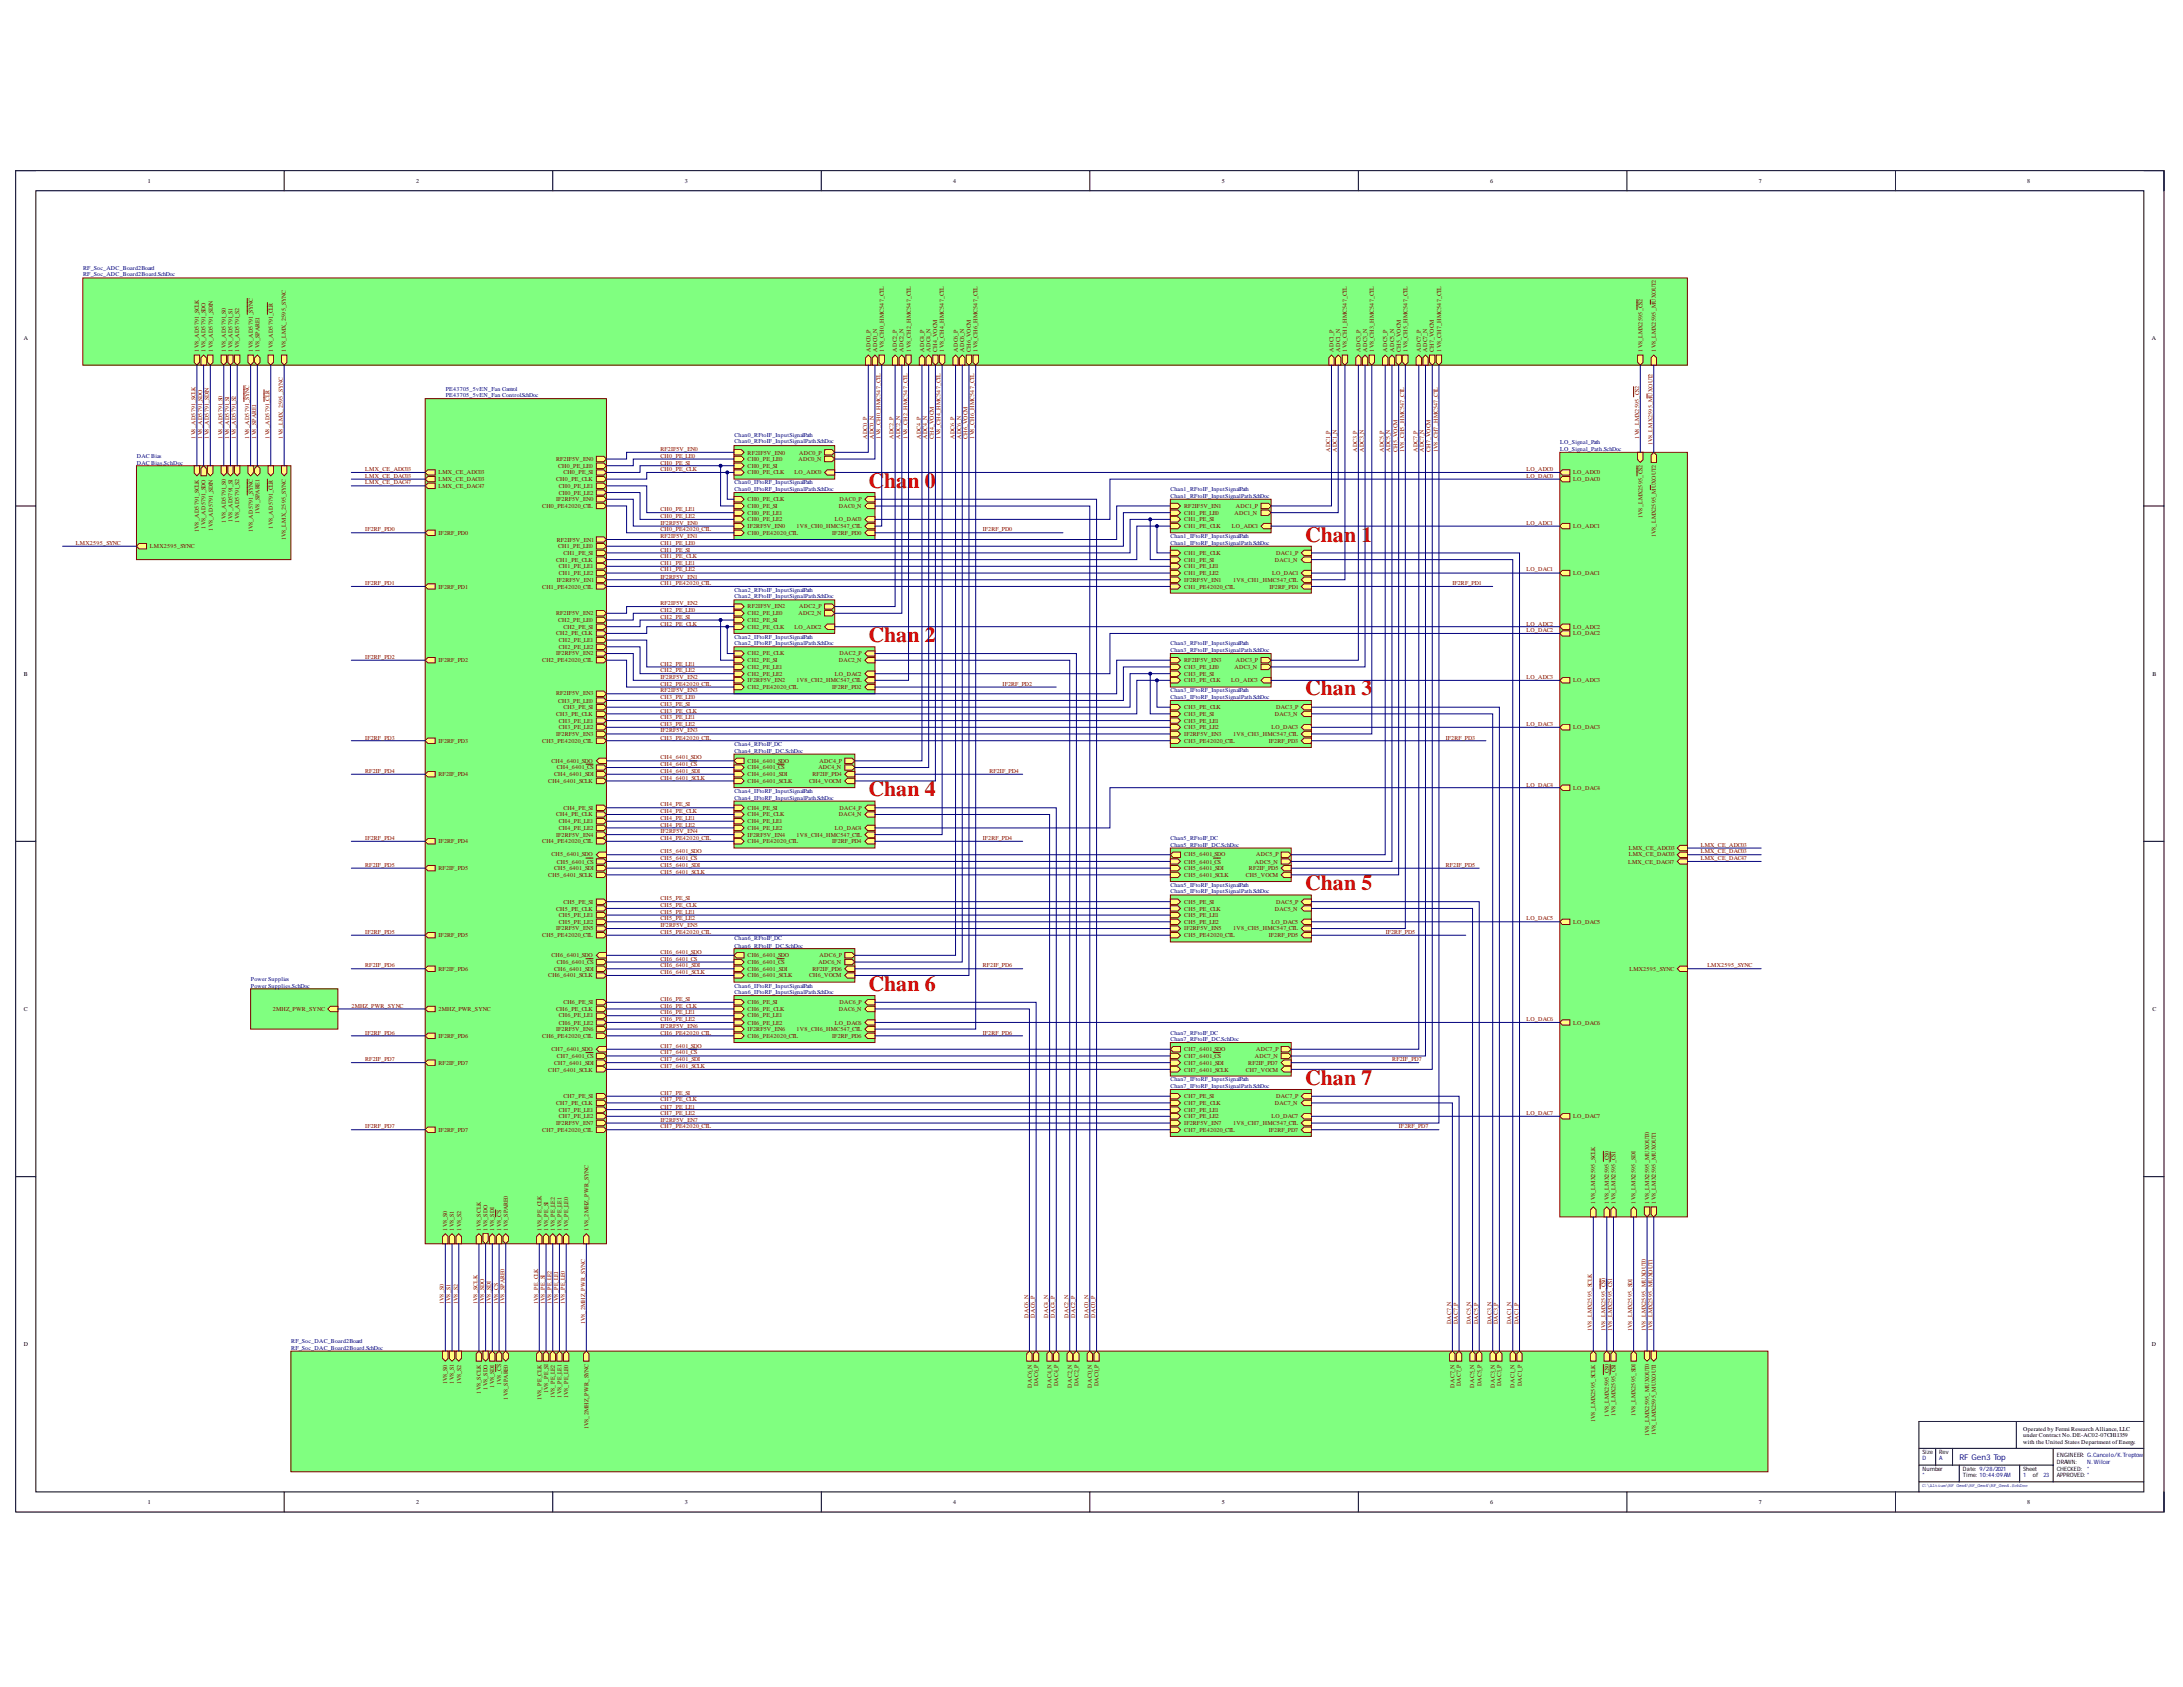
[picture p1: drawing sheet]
<svg xmlns="http://www.w3.org/2000/svg" width="279mm" height="216mm" viewBox="0 0 279 216" stroke-linecap="round" stroke-linejoin="round" font-family="sans-serif">
<defs><g id="words">
<g font-size="2.8" fill="#f00">
<text x="111.2" y="62.4">Ch</text>
<text x="114.7" y="62.4">a</text>
<text x="116.2" y="62.4">n</text>
<text x="118.4" y="62.4">0</text>
<text x="167" y="69.3">Chan</text>
<text x="174.3" y="69.3">1</text>
<text x="111.2" y="82.2">Chan</text>
<text x="118.4" y="82.2">2</text>
<text x="167" y="89">Chan 3</text>
<text x="111.2" y="101.9">Chan 4</text>
<text x="167" y="113.9">Chan 5</text>
<text x="111.2" y="126.8">Chan 6</text>
<text x="167" y="138.8">Chan 7</text>
</g>
<text font-size="1" fill="#000080" x="250.8" y="186.9">RF Gen3 Top</text>
<g font-size=".8">
<text x="18.9" y="23.4">1</text>
<text x="53.3" y="23.4">2</text>
<text x="87.7" y="23.4">3</text>
<text x="122" y="23.4">4</text>
<text x="156.4" y="23.4">5</text>
<text x="190.7" y="23.4">6</text>
<text x="225.1" y="23.4">7</text>
<text x="259.4" y="23.4">8</text>
<text x="3" y="43.6">A</text>
<text x="275.4" y="43.6">A</text>
<text x="3" y="86.5">B</text>
<text x="275.5" y="86.5">B</text>
<text x="3" y="129.4">C</text>
<text x="275.5" y="129.4">C</text>
<text x="3" y="172.3">D</text>
<text x="275.4" y="172.3">D</text>
<text x="258.9" y="183.1">Operated by Fermi Research Alliance, LLC</text>
<text x="258.9" y="183.9">under Contract No. DE-AC02-07CH11359</text>
<text x="258.9" y="184.8">with the United States Department of Energy.</text>
<text x="246.1" y="186">Size</text>
<text x="246.1" y="188.2">Number</text>
<text x="248.2" y="186">Rev</text>
<text x="251.2" y="188.2">Date: 9/28/2021</text>
<text x="251.2" y="189.1">Time: 10:44:09AM</text>
<text x="258.9" y="188.2">Sheet</text>
<text x="260.2" y="189.1">of</text>
<text x="263.2" y="186.5">ENGINEER: G.Cancelo/K.Treptow</text>
<text x="263.2" y="187.3">DRAWN:</text>
<text x="263.2" y="188.2">CHECKED:</text>
<text x="263.2" y="189.1">APPROVED: *</text>
<text x="18.9" y="192.5">1</text>
<text x="53.3" y="192.5">2</text>
<text x="87.7" y="192.5">3</text>
<text x="122" y="192.5">4</text>
<text x="156.4" y="192.5">5</text>
<text x="190.7" y="192.5">6</text>
<text x="225.1" y="192.5">7</text>
<text x="259.4" y="192.5">8</text>
</g>
<g font-size=".8" fill="#000080">
<text x="10.7" y="34.5">RF_Soc_ADC_Board2Board</text>
<text x="10.7" y="35.4">RF_Soc_ADC_Board2Board.SchDoc</text>
<text x="57.1" y="50">PE43705_5vEN_Fan Control</text>
<text x="57.1" y="50.8">PE43705_5vEN_Fan Control.SchDoc</text>
<text x="17.5" y="58.6">DAC Bias</text>
<text x="17.5" y="59.5">DAC Bias.SchDoc</text>
<text x="94" y="55.9">Chan0_RFtoIF_InputSignalPath</text>
<text x="94" y="56.7">Chan0_RFtoIF_InputSignalPath.SchDoc</text>
<text x="199.7" y="56.8">LO_Signal_Path</text>
<text x="199.7" y="57.7">LO_Signal_Path.SchDoc</text>
<text x="94" y="62">Chan0_IFtoRF_InputSignalPath</text>
<text x="94" y="62.8">Chan0_IFtoRF_InputSignalPath.SchDoc</text>
<text x="149.8" y="62.8">Chan1_RFtoIF_InputSignalPath</text>
<text x="149.8" y="63.8">Chan1_RFtoIF_InputSignalPath.SchDoc</text>
<text x="149.8" y="68.9">Chan1_IFtoRF_InputSignalPath</text>
<text x="149.8" y="69.8">Chan1_IFtoRF_InputSignalPath.SchDoc</text>
<text x="94" y="75.7">Chan2_RFtoIF_InputSignalPath</text>
<text x="94" y="76.6">Chan2_RFtoIF_InputSignalPath.SchDoc</text>
<text x="94" y="81.7">Chan2_IFtoRF_InputSignalPath</text>
<text x="94" y="82.6">Chan2_IFtoRF_InputSignalPath.SchDoc</text>
<text x="149.8" y="82.6">Chan3_RFtoIF_InputSignalPath</text>
<text x="149.8" y="83.4">Chan3_RFtoIF_InputSignalPath.SchDoc</text>
<text x="149.8" y="88.6">Chan3_IFtoRF_InputSignalPath</text>
<text x="149.8" y="89.5">Chan3_IFtoRF_InputSignalPath.SchDoc</text>
<text x="94" y="95.5">Chan4_RFtoIF_DC</text>
<text x="94" y="96.4">Chan4_RFtoIF_DC.SchDoc</text>
<text x="94" y="101.5">Chan4_IFtoRF_InputSignalPath</text>
<text x="94" y="102.3">Chan4_IFtoRF_InputSignalPath.SchDoc</text>
<text x="149.8" y="107.5">Chan5_RFtoIF_DC</text>
<text x="149.8" y="108.3">Chan5_RFtoIF_DC.SchDoc</text>
<text x="149.8" y="113.5">Chan5_IFtoRF_InputSignalPath</text>
<text x="149.8" y="114.3">Chan5_IFtoRF_InputSignalPath.SchDoc</text>
<text x="32.1" y="125.5">Power Supplies</text>
<text x="94" y="120.3">Chan6_RFtoIF_DC</text>
<text x="94" y="121.3">Chan6_RFtoIF_DC.SchDoc</text>
<text x="32.1" y="126.4">Power Supplies.SchDoc</text>
<text x="94" y="126.4">Chan6_IFtoRF_InputSignalPath</text>
<text x="94" y="127.3">Chan6_IFtoRF_InputSignalPath.SchDoc</text>
<text x="149.8" y="132.4">Chan7_RFtoIF_DC</text>
<text x="149.8" y="133.3">Chan7_RFtoIF_DC.SchDoc</text>
<text x="149.8" y="138.4">Chan7_IFtoRF_InputSignalPath</text>
<text x="149.8" y="139.3">Chan7_IFtoRF_InputSignalPath.SchDoc</text>
<text x="37.3" y="171.8">RF_Soc_DAC_Board2Board</text>
<text x="37.3" y="172.8">RF_Soc_DAC_Board2Board.SchDoc</text>
<text x="246.1" y="189.1">*</text>
<text x="246.1" y="186.9">D</text>
<text x="248.2" y="186.9">A</text>
<text x="258.9" y="189.1">1</text>
<text x="261.5" y="189.1">23</text>
<text x="267.1" y="187.3">N.Wilcer</text>
<text x="267.1" y="188.2">*</text>
</g>
<g font-size=".8" fill="#800000">
<text x="25.4" y="45" transform="rotate(-90 25.4 45)">1V8_AD5791_SCLK</text>
<text x="26.3" y="45" transform="rotate(-90 26.3 45)">1V8_AD5791_SDO</text>
<text x="27.2" y="45" transform="rotate(-90 27.2 45)">1V8_AD5791_SDIN</text>
<text x="28.9" y="45" transform="rotate(-90 28.9 45)">1V8_AD5791_S0</text>
<text x="29.8" y="45" transform="rotate(-90 29.8 45)">1V8_AD5791_S1</text>
<text x="30.6" y="45" transform="rotate(-90 30.6 45)">1V8_AD5791_S2</text>
<text x="32.4" y="45" transform="rotate(-90 32.4 45)">1V8_AD5791_SYNC</text>
<text x="33.2" y="45" transform="rotate(-90 33.2 45)">1V8_SPARE1</text>
<text x="34.9" y="45" transform="rotate(-90 34.9 45)">1V8_AD5791_CLR</text>
<text x="36.6" y="45" transform="rotate(-90 36.6 45)">1V8_LMX_2595_SYNC</text>
<text x="111.4" y="45" transform="rotate(-90 111.4 45)">ADC0_P</text>
<text x="112.3" y="45" transform="rotate(-90 112.3 45)">ADC0_N</text>
<text x="113.1" y="45" transform="rotate(-90 113.1 45)">1V8_CH0_HMC547_CTL</text>
<text x="114.8" y="45" transform="rotate(-90 114.8 45)">ADC2_P</text>
<text x="115.6" y="45" transform="rotate(-90 115.6 45)">ADC2_N</text>
<text x="116.6" y="45" transform="rotate(-90 116.6 45)">1V8_CH2_HMC547_CTL</text>
<text x="118.3" y="45" transform="rotate(-90 118.3 45)">ADC4_P</text>
<text x="119.1" y="45" transform="rotate(-90 119.1 45)">ADC4_N</text>
<text x="120" y="45" transform="rotate(-90 120 45)">CH4_VOCM</text>
<text x="120.8" y="45" transform="rotate(-90 120.8 45)">1V8_CH4_HMC547_CTL</text>
<text x="122.6" y="45" transform="rotate(-90 122.6 45)">ADC6_P</text>
<text x="123.4" y="45" transform="rotate(-90 123.4 45)">ADC6_N</text>
<text x="124.3" y="45" transform="rotate(-90 124.3 45)">CH6_VOCM</text>
<text x="125.1" y="45" transform="rotate(-90 125.1 45)">1V8_CH6_HMC547_CTL</text>
<text x="170.7" y="45" transform="rotate(-90 170.7 45)">ADC1_P</text>
<text x="171.5" y="45" transform="rotate(-90 171.5 45)">ADC1_N</text>
<text x="172.4" y="45" transform="rotate(-90 172.4 45)">1V8_CH1_HMC547_CTL</text>
<text x="174.1" y="45" transform="rotate(-90 174.1 45)">ADC3_P</text>
<text x="175" y="45" transform="rotate(-90 175 45)">ADC3_N</text>
<text x="175.8" y="45" transform="rotate(-90 175.8 45)">1V8_CH3_HMC547_CTL</text>
<text x="177.5" y="45" transform="rotate(-90 177.5 45)">ADC5_P</text>
<text x="178.5" y="45" transform="rotate(-90 178.5 45)">ADC5_N</text>
<text x="179.3" y="45" transform="rotate(-90 179.3 45)">CH5_VOCM</text>
<text x="180.1" y="45" transform="rotate(-90 180.1 45)">1V8_CH5_HMC547_CTL</text>
<text x="181.8" y="45" transform="rotate(-90 181.8 45)">ADC7_P</text>
<text x="182.7" y="45" transform="rotate(-90 182.7 45)">ADC7_N</text>
<text x="183.5" y="45" transform="rotate(-90 183.5 45)">CH7_VOCM</text>
<text x="184.5" y="45" transform="rotate(-90 184.5 45)">1V8_CH7_HMC547_CTL</text>
<text x="210.2" y="45" transform="rotate(-90 210.2 45)">1V8_LMX2595_CS2</text>
<text x="211.9" y="45" transform="rotate(-90 211.9 45)">1V8_LMX2595_MUXOUT2</text>
<text x="25" y="56.2" transform="rotate(-90 25 56.2)">1V8_AD5791_SCLK</text>
<text x="25.9" y="56.2" transform="rotate(-90 25.9 56.2)">1V8_AD5791_SDO</text>
<text x="26.7" y="56.2" transform="rotate(-90 26.7 56.2)">1V8_AD5791_SDIN</text>
<text x="28.5" y="56.2" transform="rotate(-90 28.5 56.2)">1V8_AD5791_S0</text>
<text x="29.3" y="56.2" transform="rotate(-90 29.3 56.2)">1V8_AD5791_S1</text>
<text x="30.2" y="56.2" transform="rotate(-90 30.2 56.2)">1V8_AD5791_S2</text>
<text x="31.9" y="56.2" transform="rotate(-90 31.9 56.2)">1V8_AD5791_SYNC</text>
<text x="32.8" y="56.2" transform="rotate(-90 32.8 56.2)">1V8_SPARE1</text>
<text x="34.5" y="56.2" transform="rotate(-90 34.5 56.2)">1V8_AD5791_CLR</text>
<text x="36.2" y="56.2" transform="rotate(-90 36.2 56.2)">1V8_LMX_2595_SYNC</text>
<text x="71.2" y="59">RF2IF5V_EN0</text>
<text x="71.4" y="59.9">CH0_PE_LE0</text>
<text x="84.5" y="57.7">RF2IF5V_EN0</text>
<text x="84.5" y="58.6">CH0_PE_LE0</text>
<text x="84.5" y="59.5">CH0_PE_SI</text>
<text x="95.7" y="59">CH0_PE_LE0</text>
<text x="95.7" y="59.9">CH0_PE_SI</text>
<text x="95.7" y="58.2">RF2IF5V_EN0</text>
<text x="102.2" y="59">ADC0_N</text>
<text x="102.3" y="58.2">ADC0_P</text>
<text x="111" y="56.2" transform="rotate(-90 111 56.2)">ADC0_P</text>
<text x="111.8" y="56.2" transform="rotate(-90 111.8 56.2)">ADC0_N</text>
<text x="112.7" y="56.2" transform="rotate(-90 112.7 56.2)">1V8_CH0_HMC547_CTL</text>
<text x="114.4" y="56.2" transform="rotate(-90 114.4 56.2)">ADC2_P</text>
<text x="115.2" y="56.2" transform="rotate(-90 115.2 56.2)">ADC2_N</text>
<text x="116.2" y="56.2" transform="rotate(-90 116.2 56.2)">1V8_CH2_HMC547_CTL</text>
<text x="117.8" y="56.2" transform="rotate(-90 117.8 56.2)">ADC4_P</text>
<text x="118.7" y="56.2" transform="rotate(-90 118.7 56.2)">ADC4_N</text>
<text x="119.5" y="56.2" transform="rotate(-90 119.5 56.2)">CH4_VOCM</text>
<text x="120.4" y="56.2" transform="rotate(-90 120.4 56.2)">1V8_CH4_HMC547_CTL</text>
<text x="122.2" y="56.2" transform="rotate(-90 122.2 56.2)">ADC6_P</text>
<text x="123" y="56.2" transform="rotate(-90 123 56.2)">ADC6_N</text>
<text x="123.8" y="56.2" transform="rotate(-90 123.8 56.2)">CH6_VOCM</text>
<text x="124.7" y="56.2" transform="rotate(-90 124.7 56.2)">1V8_CH6_HMC547_CTL</text>
<text x="170.3" y="57.8" transform="rotate(-90 170.3 57.8)">ADC1_P</text>
<text x="171.1" y="57.8" transform="rotate(-90 171.1 57.8)">ADC1_N</text>
<text x="173.7" y="57.8" transform="rotate(-90 173.7 57.8)">ADC3_P</text>
<text x="174.6" y="57.8" transform="rotate(-90 174.6 57.8)">ADC3_N</text>
<text x="177.1" y="57.8" transform="rotate(-90 177.1 57.8)">ADC5_P</text>
<text x="177.9" y="57.8" transform="rotate(-90 177.9 57.8)">ADC5_N</text>
<text x="178.9" y="57.8" transform="rotate(-90 178.9 57.8)">CH5_VOCM</text>
<text x="179.7" y="57.8" transform="rotate(-90 179.7 57.8)">1V8_CH5_HMC547_CTL</text>
<text x="181.4" y="57.8" transform="rotate(-90 181.4 57.8)">ADC7_P</text>
<text x="182.3" y="57.8" transform="rotate(-90 182.3 57.8)">ADC7_N</text>
<text x="183.1" y="57.8" transform="rotate(-90 183.1 57.8)">CH7_VOCM</text>
<text x="184" y="57.8" transform="rotate(-90 184 57.8)">1V8_CH7_HMC547_CTL</text>
<text x="209.8" y="56.2" transform="rotate(-90 209.8 56.2)">1V8_LMX2595_CS2</text>
<text x="211.5" y="57" transform="rotate(-90 211.5 57)">1V8_LMX2595_MUXOUT2</text>
<text x="33.2" y="65.8" transform="rotate(-90 33.2 65.8)">1V8_SPARE1</text>
<text x="46.7" y="60.3">LMX_CE_ADC03</text>
<text x="46.7" y="61.1">LMX_CE_DAC03</text>
<text x="46.7" y="62">LMX_CE_DAC47</text>
<text x="56.1" y="62.4">LMX_CE_DAC47</text>
<text x="56.1" y="60.7">LMX_CE_ADC03</text>
<text x="56.1" y="61.6">LMX_CE_DAC03</text>
<text x="69.4" y="65">CH0_PE42020_CTL</text>
<text x="71.2" y="64.2">IF2RF5V_EN0</text>
<text x="71.2" y="61.6">CH0_PE_CLK</text>
<text x="71.5" y="62.4">CH0_PE_LE1</text>
<text x="71.5" y="63.3">CH0_PE_LE2</text>
<text x="72.1" y="60.7">CH0_PE_SI</text>
<text x="84.5" y="65.4">CH0_PE_LE1</text>
<text x="84.5" y="60.3">CH0_PE_CLK</text>
<text x="95.7" y="60.7">CH0_PE_CLK</text>
<text x="95.7" y="65.9">CH0_PE_LE1</text>
<text x="95.7" y="65">CH0_PE_SI</text>
<text x="95.7" y="64.2">CH0_PE_CLK</text>
<text x="101.7" y="60.7">LO_ADC0</text>
<text x="107.4" y="65">DAC0_N</text>
<text x="107.4" y="64.2">DAC0_P</text>
<text x="151.6" y="65">RF2IF5V_EN1</text>
<text x="151.6" y="65.9">CH1_PE_LE0</text>
<text x="158" y="65.9">ADC1_N</text>
<text x="158.2" y="65">ADC1_P</text>
<text x="195.4" y="60.3">LO_ADC0</text>
<text x="195.4" y="61.1">LO_DAC0</text>
<text x="201.4" y="60.7">LO_ADC0</text>
<text x="201.4" y="61.6">LO_DAC0</text>
<text x="9.7" y="69.8">LMX2595_SYNC</text>
<text x="19.2" y="70.2">LMX2595_SYNC</text>
<text x="25.4" y="68.1" transform="rotate(-90 25.4 68.1)">1V8_AD5791_SCLK</text>
<text x="26.3" y="67.6" transform="rotate(-90 26.3 67.6)">1V8_AD5791_SDO</text>
<text x="27.2" y="67.9" transform="rotate(-90 27.2 67.9)">1V8_AD5791_SDIN</text>
<text x="28.9" y="66.9" transform="rotate(-90 28.9 66.9)">1V8_AD5791_S0</text>
<text x="29.8" y="66.8" transform="rotate(-90 29.8 66.8)">1V8_AD5791_S1</text>
<text x="30.6" y="66.9" transform="rotate(-90 30.6 66.9)">1V8_AD5791_S2</text>
<text x="32.4" y="68.1" transform="rotate(-90 32.4 68.1)">1V8_AD5791_SYNC</text>
<text x="34.9" y="67.6" transform="rotate(-90 34.9 67.6)">1V8_AD5791_CLR</text>
<text x="36.6" y="69.2" transform="rotate(-90 36.6 69.2)">1V8_LMX_2595_SYNC</text>
<text x="46.7" y="68">IF2RF_PD0</text>
<text x="56.1" y="68.5">IF2RF_PD0</text>
<text x="71.2" y="71.9">CH1_PE_CLK</text>
<text x="71.3" y="69.3">RF2IF5V_EN1</text>
<text x="71.4" y="70.2">CH1_PE_LE0</text>
<text x="72.1" y="71">CH1_PE_SI</text>
<text x="84.5" y="68.9">RF2IF5V_EN1</text>
<text x="84.5" y="66.3">CH0_PE_LE2</text>
<text x="84.5" y="69.8">CH1_PE_LE0</text>
<text x="84.5" y="67.1">IF2RF5V_EN0</text>
<text x="84.5" y="70.6">CH1_PE_SI</text>
<text x="84.5" y="71.4">CH1_PE_CLK</text>
<text x="84.5" y="68">CH0_PE42020_CTL</text>
<text x="95.7" y="66.7">CH0_PE_LE2</text>
<text x="95.7" y="67.6">IF2RF5V_EN0</text>
<text x="95.7" y="68.5">CH0_PE42020_CTL</text>
<text x="101.9" y="67.6">1V8_CH0_HMC547_CTL</text>
<text x="106.5" y="68.5">IF2RF_PD0</text>
<text x="106.9" y="66.7">LO_DAC0</text>
<text x="125.8" y="68">IF2RF_PD0</text>
<text x="151.6" y="67.6">CH1_PE_CLK</text>
<text x="151.6" y="66.7">CH1_PE_SI</text>
<text x="151.6" y="71">CH1_PE_CLK</text>
<text x="151.6" y="71.9">CH1_PE_SI</text>
<text x="157.7" y="67.6">LO_ADC1</text>
<text x="163.2" y="71.9">DAC1_N</text>
<text x="163.3" y="71">DAC1_P</text>
<text x="195.4" y="67.1">LO_ADC1</text>
<text x="201.4" y="67.6">LO_ADC1</text>
<text x="210.2" y="66.3" transform="rotate(-90 210.2 66.3)">1V8_LMX2595_CS2</text>
<text x="211.9" y="68.7" transform="rotate(-90 211.9 68.7)">1V8_LMX2595_MUXOUT2</text>
<text x="46.7" y="74.9">IF2RF_PD1</text>
<text x="56.1" y="75.3">IF2RF_PD1</text>
<text x="69.4" y="75.3">CH1_PE42020_CTL</text>
<text x="71.3" y="74.5">IF2RF5V_EN1</text>
<text x="71.5" y="72.7">CH1_PE_LE1</text>
<text x="71.5" y="73.6">CH1_PE_LE2</text>
<text x="84.5" y="77.4">RF2IF5V_EN2</text>
<text x="84.5" y="72.3">CH1_PE_LE1</text>
<text x="84.5" y="73.1">CH1_PE_LE2</text>
<text x="84.5" y="74.1">IF2RF5V_EN1</text>
<text x="84.5" y="74.9">CH1_PE42020_CTL</text>
<text x="95.7" y="77.9">RF2IF5V_EN2</text>
<text x="102.3" y="77.9">ADC2_P</text>
<text x="151.6" y="72.7">CH1_PE_LE1</text>
<text x="151.6" y="74.5">IF2RF5V_EN1</text>
<text x="151.6" y="73.6">CH1_PE_LE2</text>
<text x="151.6" y="75.3">CH1_PE42020_CTL</text>
<text x="157.8" y="74.5">1V8_CH1_HMC547_CTL</text>
<text x="162.5" y="75.3">IF2RF_PD1</text>
<text x="162.8" y="73.6">LO_DAC1</text>
<text x="185.9" y="74.9">IF2RF_PD1</text>
<text x="195.4" y="73.1">LO_DAC1</text>
<text x="201.4" y="73.6">LO_DAC1</text>
<text x="71.2" y="83.9">IF2RF5V_EN2</text>
<text x="71.2" y="78.7">RF2IF5V_EN2</text>
<text x="71.2" y="81.3">CH2_PE_CLK</text>
<text x="71.4" y="79.6">CH2_PE_LE0</text>
<text x="71.5" y="82.2">CH2_PE_LE1</text>
<text x="71.5" y="83">CH2_PE_LE2</text>
<text x="72.1" y="80.5">CH2_PE_SI</text>
<text x="84.5" y="78.3">CH2_PE_LE0</text>
<text x="84.5" y="79.2">CH2_PE_SI</text>
<text x="84.5" y="80.1">CH2_PE_CLK</text>
<text x="95.7" y="79.6">CH2_PE_SI</text>
<text x="95.7" y="80.5">CH2_PE_CLK</text>
<text x="95.7" y="78.7">CH2_PE_LE0</text>
<text x="95.7" y="83.9">CH2_PE_CLK</text>
<text x="101.7" y="80.5">LO_ADC2</text>
<text x="102.2" y="78.7">ADC2_N</text>
<text x="107.4" y="83.9">DAC2_P</text>
<text x="195.4" y="80.1">LO_ADC2</text>
<text x="195.4" y="80.9">LO_DAC2</text>
<text x="201.4" y="81.3">LO_DAC2</text>
<text x="201.4" y="80.5">LO_ADC2</text>
<text x="46.7" y="84.4">IF2RF_PD2</text>
<text x="56.1" y="84.8">IF2RF_PD2</text>
<text x="69.4" y="84.8">CH2_PE42020_CTL</text>
<text x="71.2" y="89">RF2IF5V_EN3</text>
<text x="71.4" y="89.9">CH3_PE_LE0</text>
<text x="84.5" y="88.6">RF2IF5V_EN3</text>
<text x="84.5" y="85.2">CH2_PE_LE1</text>
<text x="84.5" y="86.1">CH2_PE_LE2</text>
<text x="84.5" y="89.5">CH3_PE_LE0</text>
<text x="84.5" y="86.9">IF2RF5V_EN2</text>
<text x="84.5" y="87.7">CH2_PE42020_CTL</text>
<text x="95.7" y="85.6">CH2_PE_LE1</text>
<text x="95.7" y="84.8">CH2_PE_SI</text>
<text x="95.7" y="86.5">CH2_PE_LE2</text>
<text x="95.7" y="87.3">IF2RF5V_EN2</text>
<text x="95.7" y="88.2">CH2_PE42020_CTL</text>
<text x="101.9" y="87.3">1V8_CH2_HMC547_CTL</text>
<text x="106.5" y="88.2">IF2RF_PD2</text>
<text x="106.9" y="86.5">LO_DAC2</text>
<text x="107.4" y="84.8">DAC2_N</text>
<text x="128.3" y="87.7">IF2RF_PD2</text>
<text x="151.6" y="86.5">CH3_PE_SI</text>
<text x="151.6" y="87.3">CH3_PE_CLK</text>
<text x="151.6" y="84.8">RF2IF5V_EN3</text>
<text x="151.6" y="85.6">CH3_PE_LE0</text>
<text x="157.6" y="87.3">LO_ADC3</text>
<text x="158" y="85.6">ADC3_N</text>
<text x="158.2" y="84.8">ADC3_P</text>
<text x="195.4" y="86.9">LO_ADC3</text>
<text x="201.4" y="87.3">LO_ADC3</text>
<text x="46.7" y="94.7">IF2RF_PD3</text>
<text x="56.1" y="95.1">IF2RF_PD3</text>
<text x="69.4" y="95.1">CH3_PE42020_CTL</text>
<text x="71.2" y="94.2">IF2RF5V_EN3</text>
<text x="71.2" y="91.6">CH3_PE_CLK</text>
<text x="71.5" y="93.3">CH3_PE_LE2</text>
<text x="71.5" y="92.5">CH3_PE_LE1</text>
<text x="72.1" y="90.8">CH3_PE_SI</text>
<text x="84.5" y="92">CH3_PE_LE1</text>
<text x="84.5" y="92.9">CH3_PE_LE2</text>
<text x="84.5" y="93.7">IF2RF5V_EN3</text>
<text x="84.5" y="90.4">CH3_PE_SI</text>
<text x="84.5" y="91.2">CH3_PE_CLK</text>
<text x="84.5" y="94.7">CH3_PE42020_CTL</text>
<text x="151.6" y="91.6">CH3_PE_SI</text>
<text x="151.6" y="93.3">CH3_PE_LE2</text>
<text x="151.6" y="94.2">IF2RF5V_EN3</text>
<text x="151.6" y="92.5">CH3_PE_LE1</text>
<text x="151.6" y="90.8">CH3_PE_CLK</text>
<text x="151.6" y="95.1">CH3_PE42020_CTL</text>
<text x="157.8" y="94.2">1V8_CH3_HMC547_CTL</text>
<text x="162.4" y="95.1">IF2RF_PD3</text>
<text x="162.7" y="93.3">LO_DAC3</text>
<text x="163.2" y="91.6">DAC3_N</text>
<text x="163.3" y="90.8">DAC3_P</text>
<text x="185" y="94.7">IF2RF_PD3</text>
<text x="195.4" y="92.9">LO_DAC3</text>
<text x="201.4" y="93.3">LO_DAC3</text>
<text x="46.7" y="98.9">RF2IF_PD4</text>
<text x="56.1" y="99.3">RF2IF_PD4</text>
<text x="70.2" y="100.2">CH4_6401_SCLK</text>
<text x="70.6" y="97.6">CH4_6401_SDO</text>
<text x="70.9" y="99.3">CH4_6401_SDI</text>
<text x="71.3" y="98.5">CH4_6401_CS</text>
<text x="84.5" y="97.2">CH4_6401_SDO</text>
<text x="84.5" y="98">CH4_6401_CS</text>
<text x="84.5" y="98.9">CH4_6401_SDI</text>
<text x="84.5" y="99.8">CH4_6401_SCLK</text>
<text x="95.7" y="97.6">CH4_6401_SDO</text>
<text x="95.7" y="100.2">CH4_6401_SCLK</text>
<text x="95.7" y="98.5">CH4_6401_CS</text>
<text x="95.7" y="99.3">CH4_6401_SDI</text>
<text x="103.6" y="100.2">CH4_VOCM</text>
<text x="104" y="99.3">RF2IF_PD4</text>
<text x="104.7" y="98.5">ADC4_N</text>
<text x="104.9" y="97.6">ADC4_P</text>
<text x="126.6" y="98.9">RF2IF_PD4</text>
<text x="195.4" y="100.7">LO_DAC4</text>
<text x="201.4" y="101.1">LO_DAC4</text>
<text x="46.7" y="107.5">IF2RF_PD4</text>
<text x="56.1" y="107.9">IF2RF_PD4</text>
<text x="69.4" y="107.9">CH4_PE42020_CTL</text>
<text x="71.2" y="107.1">IF2RF5V_EN4</text>
<text x="71.2" y="104.5">CH4_PE_CLK</text>
<text x="71.5" y="106.2">CH4_PE_LE2</text>
<text x="71.5" y="105.4">CH4_PE_LE1</text>
<text x="72.1" y="103.6">CH4_PE_SI</text>
<text x="84.5" y="105">CH4_PE_LE1</text>
<text x="84.5" y="105.8">CH4_PE_LE2</text>
<text x="84.5" y="106.7">IF2RF5V_EN4</text>
<text x="84.5" y="103.2">CH4_PE_SI</text>
<text x="84.5" y="104">CH4_PE_CLK</text>
<text x="84.5" y="107.5">CH4_PE42020_CTL</text>
<text x="95.7" y="103.6">CH4_PE_SI</text>
<text x="95.7" y="107.1">IF2RF5V_EN4</text>
<text x="95.7" y="104.5">CH4_PE_CLK</text>
<text x="95.7" y="106.2">CH4_PE_LE2</text>
<text x="95.7" y="105.4">CH4_PE_LE1</text>
<text x="95.7" y="107.9">CH4_PE42020_CTL</text>
<text x="101.9" y="107.1">1V8_CH4_HMC547_CTL</text>
<text x="106.5" y="107.9">IF2RF_PD4</text>
<text x="106.9" y="106.2">LO_DAC4</text>
<text x="107.4" y="104.5">DAC4_N</text>
<text x="107.4" y="103.6">DAC4_P</text>
<text x="125.8" y="107.5">IF2RF_PD4</text>
<text x="46.7" y="111">RF2IF_PD5</text>
<text x="56.1" y="111.4">RF2IF_PD5</text>
<text x="70.2" y="112.2">CH5_6401_SCLK</text>
<text x="70.6" y="109.6">CH5_6401_SDO</text>
<text x="70.9" y="111.4">CH5_6401_SDI</text>
<text x="71.3" y="110.5">CH5_6401_CS</text>
<text x="84.5" y="109.2">CH5_6401_SDO</text>
<text x="84.5" y="110.1">CH5_6401_CS</text>
<text x="84.5" y="111">CH5_6401_SDI</text>
<text x="84.5" y="111.8">CH5_6401_SCLK</text>
<text x="151.6" y="110.5">CH5_6401_CS</text>
<text x="151.6" y="109.6">CH5_6401_SDO</text>
<text x="151.6" y="112.2">CH5_6401_SCLK</text>
<text x="151.6" y="111.4">CH5_6401_SDI</text>
<text x="159.4" y="112.2">CH5_VOCM</text>
<text x="159.9" y="111.4">RF2IF_PD5</text>
<text x="160.6" y="110.5">ADC5_N</text>
<text x="160.8" y="109.6">ADC5_P</text>
<text x="185" y="111">RF2IF_PD5</text>
<text x="208.4" y="110.5">LMX_CE_DAC47</text>
<text x="208.5" y="109.6">LMX_CE_DAC03</text>
<text x="208.5" y="108.8">LMX_CE_ADC03</text>
<text x="217.7" y="108.3">LMX_CE_ADC03</text>
<text x="217.7" y="109.2">LMX_CE_DAC03</text>
<text x="217.7" y="110.1">LMX_CE_DAC47</text>
<text x="46.7" y="119.5">IF2RF_PD5</text>
<text x="56.1" y="119.9">IF2RF_PD5</text>
<text x="69.4" y="119.9">CH5_PE42020_CTL</text>
<text x="71.2" y="119.1">IF2RF5V_EN5</text>
<text x="71.2" y="116.5">CH5_PE_CLK</text>
<text x="71.5" y="118.2">CH5_PE_LE2</text>
<text x="71.5" y="117.4">CH5_PE_LE1</text>
<text x="72.1" y="115.7">CH5_PE_SI</text>
<text x="84.5" y="117">CH5_PE_LE1</text>
<text x="84.5" y="117.8">CH5_PE_LE2</text>
<text x="84.5" y="118.6">IF2RF5V_EN5</text>
<text x="84.5" y="115.2">CH5_PE_SI</text>
<text x="84.5" y="116.1">CH5_PE_CLK</text>
<text x="84.5" y="119.5">CH5_PE42020_CTL</text>
<text x="151.6" y="116.5">CH5_PE_CLK</text>
<text x="151.6" y="118.2">CH5_PE_LE2</text>
<text x="151.6" y="115.7">CH5_PE_SI</text>
<text x="151.6" y="119.1">IF2RF5V_EN5</text>
<text x="151.6" y="117.4">CH5_PE_LE1</text>
<text x="151.6" y="119.9">CH5_PE42020_CTL</text>
<text x="157.8" y="119.1">1V8_CH5_HMC547_CTL</text>
<text x="162.4" y="119.9">IF2RF_PD5</text>
<text x="162.7" y="118.2">LO_DAC5</text>
<text x="163.2" y="116.5">DAC5_N</text>
<text x="163.3" y="115.7">DAC5_P</text>
<text x="177.4" y="119.5">IF2RF_PD5</text>
<text x="195.4" y="117.8">LO_DAC5</text>
<text x="201.4" y="118.2">LO_DAC5</text>
<text x="46.7" y="123.8">RF2IF_PD6</text>
<text x="56.1" y="124.2">RF2IF_PD6</text>
<text x="70.2" y="125.1">CH6_6401_SCLK</text>
<text x="70.6" y="122.5">CH6_6401_SDO</text>
<text x="70.9" y="124.2">CH6_6401_SDI</text>
<text x="71.3" y="123.4">CH6_6401_CS</text>
<text x="84.5" y="122.1">CH6_6401_SDO</text>
<text x="84.5" y="123">CH6_6401_CS</text>
<text x="84.5" y="123.8">CH6_6401_SDI</text>
<text x="84.5" y="124.6">CH6_6401_SCLK</text>
<text x="95.7" y="123.4">CH6_6401_CS</text>
<text x="95.7" y="122.5">CH6_6401_SDO</text>
<text x="95.7" y="125.1">CH6_6401_SCLK</text>
<text x="95.7" y="124.2">CH6_6401_SDI</text>
<text x="103.6" y="125.1">CH6_VOCM</text>
<text x="104" y="124.2">RF2IF_PD6</text>
<text x="104.7" y="123.4">ADC6_N</text>
<text x="104.9" y="122.5">ADC6_P</text>
<text x="125.8" y="123.8">RF2IF_PD6</text>
<text x="208.5" y="124.2">LMX2595_SYNC</text>
<text x="218.5" y="123.8">LMX2595_SYNC</text>
<text x="34.9" y="129.4">2MHZ_PWR_SYNC</text>
<text x="45" y="128.9">2MHZ_PWR_SYNC</text>
<text x="56.1" y="129.4">2MHZ_PWR_SYNC</text>
<text x="71.2" y="132">IF2RF5V_EN6</text>
<text x="71.2" y="129.4">CH6_PE_CLK</text>
<text x="71.5" y="131.1">CH6_PE_LE2</text>
<text x="71.5" y="130.2">CH6_PE_LE1</text>
<text x="72.1" y="128.5">CH6_PE_SI</text>
<text x="84.5" y="129.8">CH6_PE_LE1</text>
<text x="84.5" y="130.6">CH6_PE_LE2</text>
<text x="84.5" y="131.6">IF2RF5V_EN6</text>
<text x="84.5" y="128.1">CH6_PE_SI</text>
<text x="84.5" y="128.9">CH6_PE_CLK</text>
<text x="95.7" y="131.1">CH6_PE_LE2</text>
<text x="95.7" y="132">IF2RF5V_EN6</text>
<text x="95.7" y="130.2">CH6_PE_LE1</text>
<text x="95.7" y="129.4">CH6_PE_CLK</text>
<text x="95.7" y="128.5">CH6_PE_SI</text>
<text x="101.9" y="132">1V8_CH6_HMC547_CTL</text>
<text x="106.9" y="131.1">LO_DAC6</text>
<text x="107.4" y="129.4">DAC6_N</text>
<text x="107.4" y="128.5">DAC6_P</text>
<text x="195.4" y="130.6">LO_DAC6</text>
<text x="201.4" y="131.1">LO_DAC6</text>
<text x="46.7" y="132.4">IF2RF_PD6</text>
<text x="46.7" y="135.8">RF2IF_PD7</text>
<text x="56.1" y="132.8">IF2RF_PD6</text>
<text x="56.1" y="136.3">RF2IF_PD7</text>
<text x="69.4" y="132.8">CH6_PE42020_CTL</text>
<text x="70.2" y="137.1">CH7_6401_SCLK</text>
<text x="70.6" y="134.5">CH7_6401_SDO</text>
<text x="70.9" y="136.3">CH7_6401_SDI</text>
<text x="71.3" y="135.4">CH7_6401_CS</text>
<text x="84.5" y="132.4">CH6_PE42020_CTL</text>
<text x="84.5" y="134.1">CH7_6401_SDO</text>
<text x="84.5" y="134.9">CH7_6401_CS</text>
<text x="84.5" y="135.8">CH7_6401_SDI</text>
<text x="84.5" y="136.7">CH7_6401_SCLK</text>
<text x="95.7" y="132.8">CH6_PE42020_CTL</text>
<text x="106.5" y="132.8">IF2RF_PD6</text>
<text x="125.8" y="132.4">IF2RF_PD6</text>
<text x="151.6" y="134.5">CH7_6401_SDO</text>
<text x="151.6" y="137.1">CH7_6401_SCLK</text>
<text x="151.6" y="136.3">CH7_6401_SDI</text>
<text x="151.6" y="135.4">CH7_6401_CS</text>
<text x="159.4" y="137.1">CH7_VOCM</text>
<text x="159.8" y="136.3">RF2IF_PD7</text>
<text x="160.6" y="135.4">ADC7_N</text>
<text x="160.8" y="134.5">ADC7_P</text>
<text x="178.2" y="135.8">RF2IF_PD7</text>
<text x="71.2" y="144">IF2RF5V_EN7</text>
<text x="71.2" y="141.4">CH7_PE_CLK</text>
<text x="71.5" y="142.3">CH7_PE_LE1</text>
<text x="71.5" y="143.1">CH7_PE_LE2</text>
<text x="72.1" y="140.5">CH7_PE_SI</text>
<text x="84.5" y="141.9">CH7_PE_LE1</text>
<text x="84.5" y="142.7">CH7_PE_LE2</text>
<text x="84.5" y="143.6">IF2RF5V_EN7</text>
<text x="84.5" y="140.1">CH7_PE_SI</text>
<text x="84.5" y="140.9">CH7_PE_CLK</text>
<text x="151.6" y="144">IF2RF5V_EN7</text>
<text x="151.6" y="143.1">CH7_PE_LE2</text>
<text x="151.6" y="140.5">CH7_PE_SI</text>
<text x="151.6" y="141.4">CH7_PE_CLK</text>
<text x="151.6" y="142.3">CH7_PE_LE1</text>
<text x="157.8" y="144">1V8_CH7_HMC547_CTL</text>
<text x="162.7" y="143.1">LO_DAC7</text>
<text x="163.2" y="141.4">DAC7_N</text>
<text x="163.3" y="140.5">DAC7_P</text>
<text x="195.4" y="142.7">LO_DAC7</text>
<text x="201.4" y="143.1">LO_DAC7</text>
<text x="46.7" y="144.4">IF2RF_PD7</text>
<text x="56.1" y="144.8">IF2RF_PD7</text>
<text x="69.4" y="144.8">CH7_PE42020_CTL</text>
<text x="84.5" y="144.4">CH7_PE42020_CTL</text>
<text x="151.6" y="144.8">CH7_PE42020_CTL</text>
<text x="162.4" y="144.8">IF2RF_PD7</text>
<text x="179" y="144.4">IF2RF_PD7</text>
<text x="204.2" y="154" transform="rotate(-90 204.2 154)">1V8_LMX2595_SCLK</text>
<text x="205.9" y="154" transform="rotate(-90 205.9 154)">1V8_LMX2595_CS0</text>
<text x="206.8" y="154" transform="rotate(-90 206.8 154)">1V8_LMX2595_CS1</text>
<text x="209.3" y="154" transform="rotate(-90 209.3 154)">1V8_LMX2595_SDI</text>
<text x="211.1" y="154" transform="rotate(-90 211.1 154)">1V8_LMX2595_MUXOUT0</text>
<text x="211.9" y="154" transform="rotate(-90 211.9 154)">1V8_LMX2595_MUXOUT1</text>
<text x="57.2" y="157.5" transform="rotate(-90 57.2 157.5)">1V8_S0</text>
<text x="58.1" y="157.5" transform="rotate(-90 58.1 157.5)">1V8_S1</text>
<text x="59" y="157.5" transform="rotate(-90 59 157.5)">1V8_S2</text>
<text x="61.5" y="157.5" transform="rotate(-90 61.5 157.5)">1V8_SCLK</text>
<text x="62.4" y="157.5" transform="rotate(-90 62.4 157.5)">1V8_SDO</text>
<text x="63.2" y="157.5" transform="rotate(-90 63.2 157.5)">1V8_SDI</text>
<text x="64.2" y="157.5" transform="rotate(-90 64.2 157.5)">1V8_CS</text>
<text x="65" y="157.5" transform="rotate(-90 65 157.5)">1V8_SPARE0</text>
<text x="69.3" y="157.5" transform="rotate(-90 69.3 157.5)">1V8_PE_CLK</text>
<text x="70.2" y="157.5" transform="rotate(-90 70.2 157.5)">1V8_PE_SI</text>
<text x="71" y="157.5" transform="rotate(-90 71 157.5)">1V8_PE_LE2</text>
<text x="71.9" y="157.5" transform="rotate(-90 71.9 157.5)">1V8_PE_LE1</text>
<text x="72.7" y="157.5" transform="rotate(-90 72.7 157.5)">1V8_PE_LE0</text>
<text x="75.3" y="157.5" transform="rotate(-90 75.3 157.5)">1V8_2MHZ_PWR_SYNC</text>
<text x="56.8" y="166.9" transform="rotate(-90 56.8 166.9)">1V8_S0</text>
<text x="57.7" y="166.9" transform="rotate(-90 57.7 166.9)">1V8_S1</text>
<text x="58.6" y="166.9" transform="rotate(-90 58.6 166.9)">1V8_S2</text>
<text x="61.1" y="166.9" transform="rotate(-90 61.1 166.9)">1V8_SCLK</text>
<text x="62" y="166.9" transform="rotate(-90 62 166.9)">1V8_SDO</text>
<text x="62.8" y="166.9" transform="rotate(-90 62.8 166.9)">1V8_SDI</text>
<text x="63.7" y="166.9" transform="rotate(-90 63.7 166.9)">1V8_CS</text>
<text x="64.6" y="166.9" transform="rotate(-90 64.6 166.9)">1V8_SPARE0</text>
<text x="68.9" y="166.9" transform="rotate(-90 68.9 166.9)">1V8_PE_CLK</text>
<text x="69.7" y="166.9" transform="rotate(-90 69.7 166.9)">1V8_PE_SI</text>
<text x="70.6" y="166.9" transform="rotate(-90 70.6 166.9)">1V8_PE_LE2</text>
<text x="71.4" y="166.9" transform="rotate(-90 71.4 166.9)">1V8_PE_LE1</text>
<text x="72.3" y="166.9" transform="rotate(-90 72.3 166.9)">1V8_PE_LE0</text>
<text x="74.9" y="169.5" transform="rotate(-90 74.9 169.5)">1V8_2MHZ_PWR_SYNC</text>
<text x="131.6" y="168.6" transform="rotate(-90 131.6 168.6)">DAC6_N</text>
<text x="132.5" y="168.6" transform="rotate(-90 132.5 168.6)">DAC6_P</text>
<text x="134.2" y="168.6" transform="rotate(-90 134.2 168.6)">DAC4_N</text>
<text x="135" y="168.6" transform="rotate(-90 135 168.6)">DAC4_P</text>
<text x="136.8" y="168.6" transform="rotate(-90 136.8 168.6)">DAC2_N</text>
<text x="137.6" y="168.6" transform="rotate(-90 137.6 168.6)">DAC2_P</text>
<text x="139.3" y="168.6" transform="rotate(-90 139.3 168.6)">DAC0_N</text>
<text x="140.2" y="168.6" transform="rotate(-90 140.2 168.6)">DAC0_P</text>
<text x="185.7" y="169.5" transform="rotate(-90 185.7 169.5)">DAC7_N</text>
<text x="186.6" y="169.5" transform="rotate(-90 186.6 169.5)">DAC7_P</text>
<text x="188.3" y="169.5" transform="rotate(-90 188.3 169.5)">DAC5_N</text>
<text x="189.2" y="169.5" transform="rotate(-90 189.2 169.5)">DAC5_P</text>
<text x="190.9" y="169.5" transform="rotate(-90 190.9 169.5)">DAC3_N</text>
<text x="191.7" y="169.5" transform="rotate(-90 191.7 169.5)">DAC3_P</text>
<text x="193.4" y="169.5" transform="rotate(-90 193.4 169.5)">DAC1_N</text>
<text x="194.3" y="169.5" transform="rotate(-90 194.3 169.5)">DAC1_P</text>
<text x="203.7" y="170.3" transform="rotate(-90 203.7 170.3)">1V8_LMX2595_SCLK</text>
<text x="205.5" y="170.3" transform="rotate(-90 205.5 170.3)">1V8_LMX2595_CS0</text>
<text x="206.3" y="170.3" transform="rotate(-90 206.3 170.3)">1V8_LMX2595_CS1</text>
<text x="208.9" y="170.3" transform="rotate(-90 208.9 170.3)">1V8_LMX2595_SDI</text>
<text x="210.7" y="170.3" transform="rotate(-90 210.7 170.3)">1V8_LMX2595_MUXOUT0</text>
<text x="211.5" y="170.3" transform="rotate(-90 211.5 170.3)">1V8_LMX2595_MUXOUT1</text>
<text x="57.2" y="177.2" transform="rotate(-90 57.2 177.2)">1V8_S0</text>
<text x="58.1" y="177.1" transform="rotate(-90 58.1 177.1)">1V8_S1</text>
<text x="59" y="177.2" transform="rotate(-90 59 177.2)">1V8_S2</text>
<text x="61.5" y="178.4" transform="rotate(-90 61.5 178.4)">1V8_SCLK</text>
<text x="62.4" y="177.8" transform="rotate(-90 62.4 177.8)">1V8_SDO</text>
<text x="63.2" y="177.6" transform="rotate(-90 63.2 177.6)">1V8_SDI</text>
<text x="64.2" y="177.3" transform="rotate(-90 64.2 177.3)">1V8_CS</text>
<text x="65" y="179.1" transform="rotate(-90 65 179.1)">1V8_SPARE0</text>
<text x="69.3" y="179.2" transform="rotate(-90 69.3 179.2)">1V8_PE_CLK</text>
<text x="70.2" y="178.3" transform="rotate(-90 70.2 178.3)">1V8_PE_SI</text>
<text x="71" y="178.9" transform="rotate(-90 71 178.9)">1V8_PE_LE2</text>
<text x="71.9" y="178.9" transform="rotate(-90 71.9 178.9)">1V8_PE_LE1</text>
<text x="72.7" y="178.9" transform="rotate(-90 72.7 178.9)">1V8_PE_LE0</text>
<text x="132" y="177.6" transform="rotate(-90 132 177.6)">DAC6_N</text>
<text x="132.9" y="177.4" transform="rotate(-90 132.9 177.4)">DAC6_P</text>
<text x="134.6" y="177.6" transform="rotate(-90 134.6 177.6)">DAC4_N</text>
<text x="135.4" y="177.4" transform="rotate(-90 135.4 177.4)">DAC4_P</text>
<text x="137.2" y="177.6" transform="rotate(-90 137.2 177.6)">DAC2_N</text>
<text x="138" y="177.4" transform="rotate(-90 138 177.4)">DAC2_P</text>
<text x="139.7" y="177.6" transform="rotate(-90 139.7 177.6)">DAC0_N</text>
<text x="140.6" y="177.4" transform="rotate(-90 140.6 177.4)">DAC0_P</text>
<text x="186.1" y="177.6" transform="rotate(-90 186.1 177.6)">DAC7_N</text>
<text x="187" y="177.4" transform="rotate(-90 187 177.4)">DAC7_P</text>
<text x="188.7" y="177.6" transform="rotate(-90 188.7 177.6)">DAC5_N</text>
<text x="189.6" y="177.4" transform="rotate(-90 189.6 177.4)">DAC5_P</text>
<text x="191.3" y="177.6" transform="rotate(-90 191.3 177.6)">DAC3_N</text>
<text x="192.1" y="177.4" transform="rotate(-90 192.1 177.4)">DAC3_P</text>
<text x="193.8" y="177.6" transform="rotate(-90 193.8 177.6)">DAC1_N</text>
<text x="194.8" y="177.4" transform="rotate(-90 194.8 177.4)">DAC1_P</text>
<text x="75.3" y="182.9" transform="rotate(-90 75.3 182.9)">1V8_2MHZ_PWR_SYNC</text>
<text x="204.2" y="182" transform="rotate(-90 204.2 182)">1V8_LMX2595_SCLK</text>
<text x="205.9" y="181.3" transform="rotate(-90 205.9 181.3)">1V8_LMX2595_CS0</text>
<text x="206.8" y="181.2" transform="rotate(-90 206.8 181.2)">1V8_LMX2595_CS1</text>
<text x="209.3" y="181.2" transform="rotate(-90 209.3 181.2)">1V8_LMX2595_SDI</text>
<text x="211.1" y="183.8" transform="rotate(-90 211.1 183.8)">1V8_LMX2595_MUXOUT0</text>
<text x="211.9" y="183.7" transform="rotate(-90 211.9 183.7)">1V8_LMX2595_MUXOUT1</text>
</g>
<text font-size=".6" fill="#000080" x="246" y="190.3">C:\Altium\RF Gen4\RF_Gen4\RF_Gen4.SchDoc</text>
</g></defs>
<path d="M2 21.8h275v171.7h-275z" fill="none" stroke="#000" stroke-width=".13"/>
<path d="M4.6 24.4h269.8v166.5h-269.8z" fill-rule="evenodd" fill="#fff"/>
<g fill="none" stroke="#000" stroke-width=".13">
<path d="M2 21.8h2.6M4.6 24.4h269.8v166.5h-269.8zM36.4 21.8v2.6M70.7 21.8v2.6M105.1 21.8v2.6M139.5 21.8v2.6M173.9 21.8v2.6M208.2 21.8v2.6M242.6 21.8v2.6M274.4 21.8h2.6v2.6M2 64.8h2.6M274.4 64.8h2.6"/>
<path d="M2 107.7h2.6M274.4 107.7h2.6M2 150.6h2.6M274.4 150.6h2.6M36.4 190.9v2.6M70.7 190.9v2.6M105.1 190.9v2.6M139.5 190.9v2.6M173.9 190.9v2.6M208.2 190.9v2.6M242.6 190.9v2.6M245.6 187.5h17.2"/>
<path d="M245.6 189.6h28.8M245.6 185.4h28.8M247.7 185.4v2.1M249.9 185.4v2.1M250.8 187.5v2.1M258.1 181.9v3.5M258.5 187.5v2.1M262.8 185.4v4.2M274.4 181.9h-28.8v9M277 190.9v2.6"/>
</g>
<path d="M93.9 57h12.9v4.3h-12.9z" fill-rule="evenodd" fill="#80ff80"/>
<path d="M93.9 57h12.9v4.3h-12.9z" fill="none" stroke="#800000" stroke-width=".13"/>
<path d="M105.5 60.5l.4-.4h.9v.7h-.9z" fill-rule="evenodd" fill="#ffff80"/>
<path d="M105.5 60.5l.4-.4h.9v.7h-.9z" fill="none" stroke="#800000" stroke-width=".13"/>
<path d="M93.9 60.1h1l.3 .4-.3 .3h-1z" fill-rule="evenodd" fill="#ffff80"/>
<path d="M93.9 60.1h1l.3 .4-.3 .3h-1z" fill="none" stroke="#800000" stroke-width=".13"/>
<path d="M105.5 58.4h1l.3 .3-.3 .4h-1z" fill-rule="evenodd" fill="#ffff80"/>
<path d="M105.5 58.4h1l.3 .3-.3 .4h-1z" fill="none" stroke="#800000" stroke-width=".13"/>
<path d="M93.9 58.4h1l.3 .3-.3 .4h-1z" fill-rule="evenodd" fill="#ffff80"/>
<path d="M93.9 58.4h1l.3 .3-.3 .4h-1z" fill="none" stroke="#800000" stroke-width=".13"/>
<path d="M93.9 59.3h1l.3 .3-.3 .3h-1z" fill-rule="evenodd" fill="#ffff80"/>
<path d="M93.9 59.3h1l.3 .3-.3 .3h-1z" fill="none" stroke="#800000" stroke-width=".13"/>
<path d="M105.5 57.5h1l.3 .4-.3 .3h-1z" fill-rule="evenodd" fill="#ffff80"/>
<path d="M105.5 57.5h1l.3 .4-.3 .3h-1z" fill="none" stroke="#800000" stroke-width=".13"/>
<path d="M93.9 57.5h1l.3 .4-.3 .3h-1z" fill-rule="evenodd" fill="#ffff80"/>
<path d="M93.9 57.5h1l.3 .4-.3 .3h-1z" fill="none" stroke="#800000" stroke-width=".13"/>
<path d="M149.8 63.9h12.9v4.3h-12.9z" fill-rule="evenodd" fill="#80ff80"/>
<path d="M149.8 63.9h12.9v4.3h-12.9z" fill="none" stroke="#800000" stroke-width=".13"/>
<path d="M161.4 67.3l.3-.3h1v.7h-1z" fill-rule="evenodd" fill="#ffff80"/>
<path d="M161.4 67.3l.3-.3h1v.7h-1z" fill="none" stroke="#800000" stroke-width=".13"/>
<path d="M161.4 64.4h.9l.4 .4-.4 .3h-.9z" fill-rule="evenodd" fill="#ffff80"/>
<path d="M161.4 64.4h.9l.4 .4-.4 .3h-.9z" fill="none" stroke="#800000" stroke-width=".13"/>
<path d="M149.8 64.4h.9l.4 .4-.4 .3h-.9z" fill-rule="evenodd" fill="#ffff80"/>
<path d="M149.8 64.4h.9l.4 .4-.4 .3h-.9z" fill="none" stroke="#800000" stroke-width=".13"/>
<path d="M149.8 65.3h.9l.4 .3-.4 .4h-.9z" fill-rule="evenodd" fill="#ffff80"/>
<path d="M149.8 65.3h.9l.4 .3-.4 .4h-.9z" fill="none" stroke="#800000" stroke-width=".13"/>
<path d="M149.8 67h.9l.4 .3-.4 .4h-.9z" fill-rule="evenodd" fill="#ffff80"/>
<path d="M149.8 67h.9l.4 .3-.4 .4h-.9z" fill="none" stroke="#800000" stroke-width=".13"/>
<path d="M149.8 66.1h.9l.4 .4-.4 .3h-.9z" fill-rule="evenodd" fill="#ffff80"/>
<path d="M149.8 66.1h.9l.4 .4-.4 .3h-.9z" fill="none" stroke="#800000" stroke-width=".13"/>
<path d="M161.4 65.3h.9l.4 .3-.4 .4h-.9z" fill-rule="evenodd" fill="#ffff80"/>
<path d="M161.4 65.3h.9l.4 .3-.4 .4h-.9z" fill="none" stroke="#800000" stroke-width=".13"/>
<path d="M93.9 76.8h12.9v4.3h-12.9z" fill-rule="evenodd" fill="#80ff80"/>
<path d="M93.9 76.8h12.9v4.3h-12.9z" fill="none" stroke="#800000" stroke-width=".13"/>
<path d="M93.9 79h1l.3 .3-.3 .4h-1z" fill-rule="evenodd" fill="#ffff80"/>
<path d="M93.9 79h1l.3 .3-.3 .4h-1z" fill="none" stroke="#800000" stroke-width=".13"/>
<path d="M105.5 77.3h1l.3 .3-.3 .4h-1z" fill-rule="evenodd" fill="#ffff80"/>
<path d="M105.5 77.3h1l.3 .3-.3 .4h-1z" fill="none" stroke="#800000" stroke-width=".13"/>
<path d="M105.5 78.1h1l.3 .4-.3 .3h-1z" fill-rule="evenodd" fill="#ffff80"/>
<path d="M105.5 78.1h1l.3 .4-.3 .3h-1z" fill="none" stroke="#800000" stroke-width=".13"/>
<path d="M93.9 79.9h1l.3 .3-.3 .3h-1z" fill-rule="evenodd" fill="#ffff80"/>
<path d="M93.9 79.9h1l.3 .3-.3 .3h-1z" fill="none" stroke="#800000" stroke-width=".13"/>
<path d="M105.5 80.2l.4-.3h.9v.6h-.9z" fill-rule="evenodd" fill="#ffff80"/>
<path d="M105.5 80.2l.4-.3h.9v.6h-.9z" fill="none" stroke="#800000" stroke-width=".13"/>
<path d="M93.9 78.1h1l.3 .4-.3 .3h-1z" fill-rule="evenodd" fill="#ffff80"/>
<path d="M93.9 78.1h1l.3 .4-.3 .3h-1z" fill="none" stroke="#800000" stroke-width=".13"/>
<path d="M93.9 77.3h1l.3 .3-.3 .4h-1z" fill-rule="evenodd" fill="#ffff80"/>
<path d="M93.9 77.3h1l.3 .3-.3 .4h-1z" fill="none" stroke="#800000" stroke-width=".13"/>
<path d="M149.8 83.6h12.9v4.3h-12.9z" fill-rule="evenodd" fill="#80ff80"/>
<path d="M149.8 83.6h12.9v4.3h-12.9z" fill="none" stroke="#800000" stroke-width=".13"/>
<path d="M161.4 84.2h.9l.4 .3-.4 .3h-.9z" fill-rule="evenodd" fill="#ffff80"/>
<path d="M161.4 84.2h.9l.4 .3-.4 .3h-.9z" fill="none" stroke="#800000" stroke-width=".13"/>
<path d="M149.8 85.9h.9l.4 .3-.4 .4h-.9z" fill-rule="evenodd" fill="#ffff80"/>
<path d="M149.8 85.9h.9l.4 .3-.4 .4h-.9z" fill="none" stroke="#800000" stroke-width=".13"/>
<path d="M161.4 87.1l.3-.4h1v.7h-1z" fill-rule="evenodd" fill="#ffff80"/>
<path d="M161.4 87.1l.3-.4h1v.7h-1z" fill="none" stroke="#800000" stroke-width=".13"/>
<path d="M149.8 86.7h.9l.4 .4-.4 .3h-.9z" fill-rule="evenodd" fill="#ffff80"/>
<path d="M149.8 86.7h.9l.4 .4-.4 .3h-.9z" fill="none" stroke="#800000" stroke-width=".13"/>
<path d="M149.8 84.2h.9l.4 .3-.4 .3h-.9z" fill-rule="evenodd" fill="#ffff80"/>
<path d="M149.8 84.2h.9l.4 .3-.4 .3h-.9z" fill="none" stroke="#800000" stroke-width=".13"/>
<path d="M149.8 85h.9l.4 .4-.4 .3h-.9z" fill-rule="evenodd" fill="#ffff80"/>
<path d="M149.8 85h.9l.4 .4-.4 .3h-.9z" fill="none" stroke="#800000" stroke-width=".13"/>
<path d="M161.4 85h.9l.4 .4-.4 .3h-.9z" fill-rule="evenodd" fill="#ffff80"/>
<path d="M161.4 85h.9l.4 .4-.4 .3h-.9z" fill="none" stroke="#800000" stroke-width=".13"/>
<path d="M93.9 96.5h15.5v4.3h-15.5z" fill-rule="evenodd" fill="#80ff80"/>
<path d="M93.9 96.5h15.5v4.3h-15.5z" fill="none" stroke="#800000" stroke-width=".13"/>
<path d="M108.1 97h1l.3 .4-.3 .3h-1z" fill-rule="evenodd" fill="#ffff80"/>
<path d="M108.1 97h1l.3 .4-.3 .3h-1z" fill="none" stroke="#800000" stroke-width=".13"/>
<path d="M108.1 97.9h1l.3 .3-.3 .4h-1z" fill-rule="evenodd" fill="#ffff80"/>
<path d="M108.1 97.9h1l.3 .3-.3 .4h-1z" fill="none" stroke="#800000" stroke-width=".13"/>
<path d="M93.9 97.4l.4-.4h.9v.7h-.9z" fill-rule="evenodd" fill="#ffff80"/>
<path d="M93.9 97.4l.4-.4h.9v.7h-.9z" fill="none" stroke="#800000" stroke-width=".13"/>
<path d="M108.1 99.9l.4-.3h.9v.7h-.9z" fill-rule="evenodd" fill="#ffff80"/>
<path d="M108.1 99.9l.4-.3h.9v.7h-.9z" fill="none" stroke="#800000" stroke-width=".13"/>
<path d="M93.9 99.6h1l.3 .3-.3 .4h-1z" fill-rule="evenodd" fill="#ffff80"/>
<path d="M93.9 99.6h1l.3 .3-.3 .4h-1z" fill="none" stroke="#800000" stroke-width=".13"/>
<path d="M93.9 97.9h1l.3 .3-.3 .4h-1z" fill-rule="evenodd" fill="#ffff80"/>
<path d="M93.9 97.9h1l.3 .3-.3 .4h-1zM99.5 97.8h.9" fill="none" stroke="#800000" stroke-width=".13"/>
<path d="M93.9 98.7h1l.3 .4-.3 .3h-1z" fill-rule="evenodd" fill="#ffff80"/>
<path d="M93.9 98.7h1l.3 .4-.3 .3h-1z" fill="none" stroke="#800000" stroke-width=".13"/>
<path d="M108.1 99.1l.4-.4h.9v.7h-.9z" fill-rule="evenodd" fill="#ffff80"/>
<path d="M108.1 99.1l.4-.4h.9v.7h-.9z" fill="none" stroke="#800000" stroke-width=".13"/>
<path d="M149.8 108.5h15.5v4.3h-15.5z" fill-rule="evenodd" fill="#80ff80"/>
<path d="M149.8 108.5h15.5v4.3h-15.5z" fill="none" stroke="#800000" stroke-width=".13"/>
<path d="M164 109h.9l.4 .4-.4 .3h-.9z" fill-rule="evenodd" fill="#ffff80"/>
<path d="M164 109h.9l.4 .4-.4 .3h-.9z" fill="none" stroke="#800000" stroke-width=".13"/>
<path d="M164 109.9h.9l.4 .3-.4 .4h-.9z" fill-rule="evenodd" fill="#ffff80"/>
<path d="M164 109.9h.9l.4 .3-.4 .4h-.9z" fill="none" stroke="#800000" stroke-width=".13"/>
<path d="M164 112l.3-.4h1v.7h-1z" fill-rule="evenodd" fill="#ffff80"/>
<path d="M164 112l.3-.4h1v.7h-1z" fill="none" stroke="#800000" stroke-width=".13"/>
<path d="M149.8 109.9h.9l.4 .3-.4 .4h-.9z" fill-rule="evenodd" fill="#ffff80"/>
<path d="M149.8 109.9h.9l.4 .3-.4 .4h-.9zM155.3 109.8h.9" fill="none" stroke="#800000" stroke-width=".13"/>
<path d="M149.8 109.4l.3-.4h1v.7h-1z" fill-rule="evenodd" fill="#ffff80"/>
<path d="M149.8 109.4l.3-.4h1v.7h-1z" fill="none" stroke="#800000" stroke-width=".13"/>
<path d="M149.8 111.6h.9l.4 .4-.4 .3h-.9z" fill-rule="evenodd" fill="#ffff80"/>
<path d="M149.8 111.6h.9l.4 .4-.4 .3h-.9z" fill="none" stroke="#800000" stroke-width=".13"/>
<path d="M149.8 110.8h.9l.4 .3-.4 .3h-.9z" fill-rule="evenodd" fill="#ffff80"/>
<path d="M149.8 110.8h.9l.4 .3-.4 .3h-.9z" fill="none" stroke="#800000" stroke-width=".13"/>
<path d="M164 111.1l.3-.3h1v.6h-1z" fill-rule="evenodd" fill="#ffff80"/>
<path d="M164 111.1l.3-.3h1v.6h-1z" fill="none" stroke="#800000" stroke-width=".13"/>
<path d="M93.9 121.4h15.5v4.3h-15.5z" fill-rule="evenodd" fill="#80ff80"/>
<path d="M93.9 121.4h15.5v4.3h-15.5z" fill="none" stroke="#800000" stroke-width=".13"/>
<path d="M108.1 121.9h1l.3 .4-.3 .3h-1z" fill-rule="evenodd" fill="#ffff80"/>
<path d="M108.1 121.9h1l.3 .4-.3 .3h-1z" fill="none" stroke="#800000" stroke-width=".13"/>
<path d="M108.1 122.8h1l.3 .3-.3 .4h-1z" fill-rule="evenodd" fill="#ffff80"/>
<path d="M108.1 122.8h1l.3 .3-.3 .4h-1z" fill="none" stroke="#800000" stroke-width=".13"/>
<path d="M93.9 122.8h1l.3 .3-.3 .4h-1z" fill-rule="evenodd" fill="#ffff80"/>
<path d="M93.9 122.8h1l.3 .3-.3 .4h-1zM99.5 122.7h.9" fill="none" stroke="#800000" stroke-width=".13"/>
<path d="M93.9 122.3l.4-.4h.9v.7h-.9z" fill-rule="evenodd" fill="#ffff80"/>
<path d="M93.9 122.3l.4-.4h.9v.7h-.9z" fill="none" stroke="#800000" stroke-width=".13"/>
<path d="M93.9 124.5h1l.3 .3-.3 .4h-1z" fill-rule="evenodd" fill="#ffff80"/>
<path d="M93.9 124.5h1l.3 .3-.3 .4h-1z" fill="none" stroke="#800000" stroke-width=".13"/>
<path d="M93.9 123.6h1l.3 .4-.3 .3h-1z" fill-rule="evenodd" fill="#ffff80"/>
<path d="M93.9 123.6h1l.3 .4-.3 .3h-1z" fill="none" stroke="#800000" stroke-width=".13"/>
<path d="M108.1 124.8l.4-.3h.9v.7h-.9z" fill-rule="evenodd" fill="#ffff80"/>
<path d="M108.1 124.8l.4-.3h.9v.7h-.9z" fill="none" stroke="#800000" stroke-width=".13"/>
<path d="M108.5 123.6h.9v.7h-.9l-.4-.3z" fill-rule="evenodd" fill="#ffff80"/>
<path d="M108.5 123.6h.9v.7h-.9l-.4-.3z" fill="none" stroke="#800000" stroke-width=".13"/>
<path d="M149.8 133.4h15.5v4.3h-15.5z" fill-rule="evenodd" fill="#80ff80"/>
<path d="M149.8 133.4h15.5v4.3h-15.5z" fill="none" stroke="#800000" stroke-width=".13"/>
<path d="M164 133.9h.9l.4 .4-.4 .3h-.9z" fill-rule="evenodd" fill="#ffff80"/>
<path d="M164 133.9h.9l.4 .4-.4 .3h-.9z" fill="none" stroke="#800000" stroke-width=".13"/>
<path d="M164 134.8h.9l.4 .3-.4 .4h-.9z" fill-rule="evenodd" fill="#ffff80"/>
<path d="M164 134.8h.9l.4 .3-.4 .4h-.9z" fill="none" stroke="#800000" stroke-width=".13"/>
<path d="M164 136.9l.3-.4h1v.7h-1z" fill-rule="evenodd" fill="#ffff80"/>
<path d="M164 136.9l.3-.4h1v.7h-1z" fill="none" stroke="#800000" stroke-width=".13"/>
<path d="M149.8 134.3l.3-.4h1v.7h-1z" fill-rule="evenodd" fill="#ffff80"/>
<path d="M149.8 134.3l.3-.4h1v.7h-1z" fill="none" stroke="#800000" stroke-width=".13"/>
<path d="M149.8 136.5h.9l.4 .4-.4 .3h-.9z" fill-rule="evenodd" fill="#ffff80"/>
<path d="M149.8 136.5h.9l.4 .4-.4 .3h-.9z" fill="none" stroke="#800000" stroke-width=".13"/>
<path d="M149.8 135.7h.9l.4 .3-.4 .3h-.9z" fill-rule="evenodd" fill="#ffff80"/>
<path d="M149.8 135.7h.9l.4 .3-.4 .3h-.9z" fill="none" stroke="#800000" stroke-width=".13"/>
<path d="M149.8 134.8h.9l.4 .3-.4 .4h-.9z" fill-rule="evenodd" fill="#ffff80"/>
<path d="M149.8 134.8h.9l.4 .3-.4 .4h-.9zM155.3 134.7h.9" fill="none" stroke="#800000" stroke-width=".13"/>
<path d="M164 136l.3-.3h1v.6h-1z" fill-rule="evenodd" fill="#ffff80"/>
<path d="M164 136l.3-.3h1v.6h-1z" fill="none" stroke="#800000" stroke-width=".13"/>
<path d="M93.9 63h18.1v6h-18.1z" fill-rule="evenodd" fill="#80ff80"/>
<path d="M93.9 63h18.1v6h-18.1z" fill="none" stroke="#800000" stroke-width=".13"/>
<path d="M110.7 63.9l.3-.3h1v.6h-1z" fill-rule="evenodd" fill="#ffff80"/>
<path d="M110.7 63.9l.3-.3h1v.6h-1z" fill="none" stroke="#800000" stroke-width=".13"/>
<path d="M93.9 65.3h1l.3 .3-.3 .4h-1z" fill-rule="evenodd" fill="#ffff80"/>
<path d="M93.9 65.3h1l.3 .3-.3 .4h-1z" fill="none" stroke="#800000" stroke-width=".13"/>
<path d="M93.9 66.1h1l.3 .4-.3 .3h-1z" fill-rule="evenodd" fill="#ffff80"/>
<path d="M93.9 66.1h1l.3 .4-.3 .3h-1z" fill="none" stroke="#800000" stroke-width=".13"/>
<path d="M93.9 67h1l.3 .3-.3 .4h-1z" fill-rule="evenodd" fill="#ffff80"/>
<path d="M93.9 67h1l.3 .3-.3 .4h-1z" fill="none" stroke="#800000" stroke-width=".13"/>
<path d="M110.7 64.8l.3-.4h1v.7h-1z" fill-rule="evenodd" fill="#ffff80"/>
<path d="M110.7 64.8l.3-.4h1v.7h-1z" fill="none" stroke="#800000" stroke-width=".13"/>
<path d="M93.9 64.4h1l.3 .4-.3 .3h-1z" fill-rule="evenodd" fill="#ffff80"/>
<path d="M93.9 64.4h1l.3 .4-.3 .3h-1z" fill="none" stroke="#800000" stroke-width=".13"/>
<path d="M110.7 66.5l.3-.4h1v.7h-1z" fill-rule="evenodd" fill="#ffff80"/>
<path d="M110.7 66.5l.3-.4h1v.7h-1z" fill="none" stroke="#800000" stroke-width=".13"/>
<path d="M93.9 63.6h1l.3 .3-.3 .3h-1z" fill-rule="evenodd" fill="#ffff80"/>
<path d="M93.9 63.6h1l.3 .3-.3 .3h-1z" fill="none" stroke="#800000" stroke-width=".13"/>
<path d="M93.9 67.8h1l.3 .4-.3 .3h-1z" fill-rule="evenodd" fill="#ffff80"/>
<path d="M93.9 67.8h1l.3 .4-.3 .3h-1z" fill="none" stroke="#800000" stroke-width=".13"/>
<path d="M110.7 67.3l.3-.3h1v.7h-1z" fill-rule="evenodd" fill="#ffff80"/>
<path d="M110.7 67.3l.3-.3h1v.7h-1z" fill="none" stroke="#800000" stroke-width=".13"/>
<path d="M110.7 68.2l.3-.4h1v.7h-1z" fill-rule="evenodd" fill="#ffff80"/>
<path d="M110.7 68.2l.3-.4h1v.7h-1z" fill="none" stroke="#800000" stroke-width=".13"/>
<path d="M149.8 69.9h18v6h-18z" fill-rule="evenodd" fill="#80ff80"/>
<path d="M149.8 69.9h18v6h-18z" fill="none" stroke="#800000" stroke-width=".13"/>
<path d="M166.5 70.8l.4-.4h.9v.7h-.9z" fill-rule="evenodd" fill="#ffff80"/>
<path d="M166.5 70.8l.4-.4h.9v.7h-.9z" fill="none" stroke="#800000" stroke-width=".13"/>
<path d="M149.8 72.1h.9l.4 .4-.4 .3h-.9z" fill-rule="evenodd" fill="#ffff80"/>
<path d="M149.8 72.1h.9l.4 .4-.4 .3h-.9z" fill="none" stroke="#800000" stroke-width=".13"/>
<path d="M166.5 71.6l.4-.3h.9v.7h-.9z" fill-rule="evenodd" fill="#ffff80"/>
<path d="M166.5 71.6l.4-.3h.9v.7h-.9z" fill="none" stroke="#800000" stroke-width=".13"/>
<path d="M149.8 70.4h.9l.4 .4-.4 .3h-.9z" fill-rule="evenodd" fill="#ffff80"/>
<path d="M149.8 70.4h.9l.4 .4-.4 .3h-.9z" fill="none" stroke="#800000" stroke-width=".13"/>
<path d="M149.8 73.9h.9l.4 .3-.4 .3h-.9z" fill-rule="evenodd" fill="#ffff80"/>
<path d="M149.8 73.9h.9l.4 .3-.4 .3h-.9z" fill="none" stroke="#800000" stroke-width=".13"/>
<path d="M149.8 71.3h.9l.4 .3-.4 .4h-.9z" fill-rule="evenodd" fill="#ffff80"/>
<path d="M149.8 71.3h.9l.4 .3-.4 .4h-.9z" fill="none" stroke="#800000" stroke-width=".13"/>
<path d="M166.5 73.3l.4-.3h.9v.7h-.9z" fill-rule="evenodd" fill="#ffff80"/>
<path d="M166.5 73.3l.4-.3h.9v.7h-.9z" fill="none" stroke="#800000" stroke-width=".13"/>
<path d="M149.8 73h.9l.4 .3-.4 .4h-.9z" fill-rule="evenodd" fill="#ffff80"/>
<path d="M149.8 73h.9l.4 .3-.4 .4h-.9z" fill="none" stroke="#800000" stroke-width=".13"/>
<path d="M149.8 74.7h.9l.4 .4-.4 .3h-.9z" fill-rule="evenodd" fill="#ffff80"/>
<path d="M149.8 74.7h.9l.4 .4-.4 .3h-.9z" fill="none" stroke="#800000" stroke-width=".13"/>
<path d="M166.5 74.2l.4-.3h.9v.6h-.9z" fill-rule="evenodd" fill="#ffff80"/>
<path d="M166.5 74.2l.4-.3h.9v.6h-.9z" fill="none" stroke="#800000" stroke-width=".13"/>
<path d="M166.5 75.1l.4-.4h.9v.7h-.9z" fill-rule="evenodd" fill="#ffff80"/>
<path d="M166.5 75.1l.4-.4h.9v.7h-.9z" fill="none" stroke="#800000" stroke-width=".13"/>
<path d="M93.9 82.8h18.1v6h-18.1z" fill-rule="evenodd" fill="#80ff80"/>
<path d="M93.9 82.8h18.1v6h-18.1z" fill="none" stroke="#800000" stroke-width=".13"/>
<path d="M93.9 85h1l.3 .4-.3 .3h-1z" fill-rule="evenodd" fill="#ffff80"/>
<path d="M93.9 85h1l.3 .4-.3 .3h-1z" fill="none" stroke="#800000" stroke-width=".13"/>
<path d="M93.9 84.2h1l.3 .3-.3 .3h-1z" fill-rule="evenodd" fill="#ffff80"/>
<path d="M93.9 84.2h1l.3 .3-.3 .3h-1z" fill="none" stroke="#800000" stroke-width=".13"/>
<path d="M110.7 83.6l.3-.3h1v.7h-1z" fill-rule="evenodd" fill="#ffff80"/>
<path d="M110.7 83.6l.3-.3h1v.7h-1z" fill="none" stroke="#800000" stroke-width=".13"/>
<path d="M93.9 85.9h1l.3 .3-.3 .4h-1z" fill-rule="evenodd" fill="#ffff80"/>
<path d="M93.9 85.9h1l.3 .3-.3 .4h-1z" fill="none" stroke="#800000" stroke-width=".13"/>
<path d="M110.7 86.2l.3-.3h1v.7h-1z" fill-rule="evenodd" fill="#ffff80"/>
<path d="M110.7 86.2l.3-.3h1v.7h-1z" fill="none" stroke="#800000" stroke-width=".13"/>
<path d="M93.9 83.3h1l.3 .3-.3 .4h-1z" fill-rule="evenodd" fill="#ffff80"/>
<path d="M93.9 83.3h1l.3 .3-.3 .4h-1z" fill="none" stroke="#800000" stroke-width=".13"/>
<path d="M110.7 84.5l.3-.3h1v.6h-1z" fill-rule="evenodd" fill="#ffff80"/>
<path d="M110.7 84.5l.3-.3h1v.6h-1z" fill="none" stroke="#800000" stroke-width=".13"/>
<path d="M93.9 86.7h1l.3 .4-.3 .3h-1z" fill-rule="evenodd" fill="#ffff80"/>
<path d="M93.9 86.7h1l.3 .4-.3 .3h-1z" fill="none" stroke="#800000" stroke-width=".13"/>
<path d="M93.9 87.6h1l.3 .3-.3 .4h-1z" fill-rule="evenodd" fill="#ffff80"/>
<path d="M93.9 87.6h1l.3 .3-.3 .4h-1z" fill="none" stroke="#800000" stroke-width=".13"/>
<path d="M110.7 87.1l.3-.4h1v.7h-1z" fill-rule="evenodd" fill="#ffff80"/>
<path d="M110.7 87.1l.3-.4h1v.7h-1z" fill="none" stroke="#800000" stroke-width=".13"/>
<path d="M110.7 87.9l.3-.3h1v.7h-1z" fill-rule="evenodd" fill="#ffff80"/>
<path d="M110.7 87.9l.3-.3h1v.7h-1z" fill="none" stroke="#800000" stroke-width=".13"/>
<path d="M149.8 89.6h18v6.1h-18z" fill-rule="evenodd" fill="#80ff80"/>
<path d="M149.8 89.6h18v6.1h-18z" fill="none" stroke="#800000" stroke-width=".13"/>
<path d="M149.8 91h.9l.4 .4-.4 .3h-.9z" fill-rule="evenodd" fill="#ffff80"/>
<path d="M149.8 91h.9l.4 .4-.4 .3h-.9z" fill="none" stroke="#800000" stroke-width=".13"/>
<path d="M149.8 92.7h.9l.4 .4-.4 .3h-.9z" fill-rule="evenodd" fill="#ffff80"/>
<path d="M149.8 92.7h.9l.4 .4-.4 .3h-.9z" fill="none" stroke="#800000" stroke-width=".13"/>
<path d="M149.8 93.6h.9l.4 .3-.4 .4h-.9z" fill-rule="evenodd" fill="#ffff80"/>
<path d="M149.8 93.6h.9l.4 .3-.4 .4h-.9z" fill="none" stroke="#800000" stroke-width=".13"/>
<path d="M149.8 91.9h.9l.4 .3-.4 .4h-.9z" fill-rule="evenodd" fill="#ffff80"/>
<path d="M149.8 91.9h.9l.4 .3-.4 .4h-.9z" fill="none" stroke="#800000" stroke-width=".13"/>
<path d="M166.5 91.4l.4-.4h.9v.7h-.9z" fill-rule="evenodd" fill="#ffff80"/>
<path d="M166.5 91.4l.4-.4h.9v.7h-.9z" fill="none" stroke="#800000" stroke-width=".13"/>
<path d="M166.5 90.5l.4-.3h.9v.6h-.9z" fill-rule="evenodd" fill="#ffff80"/>
<path d="M166.5 90.5l.4-.3h.9v.6h-.9z" fill="none" stroke="#800000" stroke-width=".13"/>
<path d="M166.5 93.1l.4-.4h.9v.7h-.9z" fill-rule="evenodd" fill="#ffff80"/>
<path d="M166.5 93.1l.4-.4h.9v.7h-.9z" fill="none" stroke="#800000" stroke-width=".13"/>
<path d="M149.8 90.2h.9l.4 .3-.4 .3h-.9z" fill-rule="evenodd" fill="#ffff80"/>
<path d="M149.8 90.2h.9l.4 .3-.4 .3h-.9z" fill="none" stroke="#800000" stroke-width=".13"/>
<path d="M149.8 94.5h.9l.4 .3-.4 .3h-.9z" fill-rule="evenodd" fill="#ffff80"/>
<path d="M149.8 94.5h.9l.4 .3-.4 .3h-.9z" fill="none" stroke="#800000" stroke-width=".13"/>
<path d="M166.5 93.9l.4-.3h.9v.7h-.9z" fill-rule="evenodd" fill="#ffff80"/>
<path d="M166.5 93.9l.4-.3h.9v.7h-.9z" fill="none" stroke="#800000" stroke-width=".13"/>
<path d="M166.5 94.8l.4-.3h.9v.6h-.9z" fill-rule="evenodd" fill="#ffff80"/>
<path d="M166.5 94.8l.4-.3h.9v.6h-.9z" fill="none" stroke="#800000" stroke-width=".13"/>
<path d="M93.9 102.5h18.1v6h-18.1z" fill-rule="evenodd" fill="#80ff80"/>
<path d="M93.9 102.5h18.1v6h-18.1z" fill="none" stroke="#800000" stroke-width=".13"/>
<path d="M93.9 103h1l.3 .4-.3 .3h-1z" fill-rule="evenodd" fill="#ffff80"/>
<path d="M93.9 103h1l.3 .4-.3 .3h-1z" fill="none" stroke="#800000" stroke-width=".13"/>
<path d="M93.9 106.5h1l.3 .3-.3 .4h-1z" fill-rule="evenodd" fill="#ffff80"/>
<path d="M93.9 106.5h1l.3 .3-.3 .4h-1z" fill="none" stroke="#800000" stroke-width=".13"/>
<path d="M110.7 106l.3-.4h1v.7h-1z" fill-rule="evenodd" fill="#ffff80"/>
<path d="M110.7 106l.3-.4h1v.7h-1z" fill="none" stroke="#800000" stroke-width=".13"/>
<path d="M93.9 103.9h1l.3 .3-.3 .4h-1z" fill-rule="evenodd" fill="#ffff80"/>
<path d="M93.9 103.9h1l.3 .3-.3 .4h-1z" fill="none" stroke="#800000" stroke-width=".13"/>
<path d="M93.9 105.6h1l.3 .4-.3 .3h-1z" fill-rule="evenodd" fill="#ffff80"/>
<path d="M93.9 105.6h1l.3 .4-.3 .3h-1z" fill="none" stroke="#800000" stroke-width=".13"/>
<path d="M110.7 104.2l.3-.3h1v.7h-1z" fill-rule="evenodd" fill="#ffff80"/>
<path d="M110.7 104.2l.3-.3h1v.7h-1z" fill="none" stroke="#800000" stroke-width=".13"/>
<path d="M110.7 103.4l.3-.4h1v.7h-1z" fill-rule="evenodd" fill="#ffff80"/>
<path d="M110.7 103.4l.3-.4h1v.7h-1z" fill="none" stroke="#800000" stroke-width=".13"/>
<path d="M93.9 104.8h1l.3 .3-.3 .3h-1z" fill-rule="evenodd" fill="#ffff80"/>
<path d="M93.9 104.8h1l.3 .3-.3 .3h-1z" fill="none" stroke="#800000" stroke-width=".13"/>
<path d="M110.7 106.8l.3-.3h1v.7h-1z" fill-rule="evenodd" fill="#ffff80"/>
<path d="M110.7 106.8l.3-.3h1v.7h-1z" fill="none" stroke="#800000" stroke-width=".13"/>
<path d="M93.9 107.3h1l.3 .4-.3 .3h-1z" fill-rule="evenodd" fill="#ffff80"/>
<path d="M93.9 107.3h1l.3 .4-.3 .3h-1z" fill="none" stroke="#800000" stroke-width=".13"/>
<path d="M110.7 107.7l.3-.4h1v.7h-1z" fill-rule="evenodd" fill="#ffff80"/>
<path d="M110.7 107.7l.3-.4h1v.7h-1z" fill="none" stroke="#800000" stroke-width=".13"/>
<path d="M149.8 114.5h18v6h-18z" fill-rule="evenodd" fill="#80ff80"/>
<path d="M149.8 114.5h18v6h-18z" fill="none" stroke="#800000" stroke-width=".13"/>
<path d="M149.8 115.9h.9l.4 .4-.4 .3h-.9z" fill-rule="evenodd" fill="#ffff80"/>
<path d="M149.8 115.9h.9l.4 .4-.4 .3h-.9z" fill="none" stroke="#800000" stroke-width=".13"/>
<path d="M149.8 117.6h.9l.4 .4-.4 .3h-.9z" fill-rule="evenodd" fill="#ffff80"/>
<path d="M149.8 117.6h.9l.4 .4-.4 .3h-.9z" fill="none" stroke="#800000" stroke-width=".13"/>
<path d="M149.8 115.1h.9l.4 .3-.4 .3h-.9z" fill-rule="evenodd" fill="#ffff80"/>
<path d="M149.8 115.1h.9l.4 .3-.4 .3h-.9z" fill="none" stroke="#800000" stroke-width=".13"/>
<path d="M149.8 118.5h.9l.4 .3-.4 .4h-.9z" fill-rule="evenodd" fill="#ffff80"/>
<path d="M149.8 118.5h.9l.4 .3-.4 .4h-.9z" fill="none" stroke="#800000" stroke-width=".13"/>
<path d="M166.5 116.3l.4-.4h.9v.7h-.9z" fill-rule="evenodd" fill="#ffff80"/>
<path d="M166.5 116.3l.4-.4h.9v.7h-.9z" fill="none" stroke="#800000" stroke-width=".13"/>
<path d="M166.5 115.4l.4-.3h.9v.6h-.9z" fill-rule="evenodd" fill="#ffff80"/>
<path d="M166.5 115.4l.4-.3h.9v.6h-.9z" fill="none" stroke="#800000" stroke-width=".13"/>
<path d="M166.5 118l.4-.4h.9v.7h-.9z" fill-rule="evenodd" fill="#ffff80"/>
<path d="M166.5 118l.4-.4h.9v.7h-.9z" fill="none" stroke="#800000" stroke-width=".13"/>
<path d="M149.8 116.8h.9l.4 .3-.4 .4h-.9z" fill-rule="evenodd" fill="#ffff80"/>
<path d="M149.8 116.8h.9l.4 .3-.4 .4h-.9z" fill="none" stroke="#800000" stroke-width=".13"/>
<path d="M149.8 119.3h.9l.4 .4-.4 .3h-.9z" fill-rule="evenodd" fill="#ffff80"/>
<path d="M149.8 119.3h.9l.4 .4-.4 .3h-.9z" fill="none" stroke="#800000" stroke-width=".13"/>
<path d="M166.5 118.8l.4-.3h.9v.7h-.9z" fill-rule="evenodd" fill="#ffff80"/>
<path d="M166.5 118.8l.4-.3h.9v.7h-.9z" fill="none" stroke="#800000" stroke-width=".13"/>
<path d="M166.5 119.7l.4-.4h.9v.7h-.9z" fill-rule="evenodd" fill="#ffff80"/>
<path d="M166.5 119.7l.4-.4h.9v.7h-.9z" fill="none" stroke="#800000" stroke-width=".13"/>
<path d="M93.9 127.4h18.1v6h-18.1z" fill-rule="evenodd" fill="#80ff80"/>
<path d="M93.9 127.4h18.1v6h-18.1z" fill="none" stroke="#800000" stroke-width=".13"/>
<path d="M93.9 130.5h1l.3 .3-.3 .4h-1z" fill-rule="evenodd" fill="#ffff80"/>
<path d="M93.9 130.5h1l.3 .3-.3 .4h-1z" fill="none" stroke="#800000" stroke-width=".13"/>
<path d="M93.9 131.4h1l.3 .3-.3 .3h-1z" fill-rule="evenodd" fill="#ffff80"/>
<path d="M93.9 131.4h1l.3 .3-.3 .3h-1z" fill="none" stroke="#800000" stroke-width=".13"/>
<path d="M93.9 129.6h1l.3 .4-.3 .3h-1z" fill-rule="evenodd" fill="#ffff80"/>
<path d="M93.9 129.6h1l.3 .4-.3 .3h-1z" fill="none" stroke="#800000" stroke-width=".13"/>
<path d="M93.9 128.8h1l.3 .3-.3 .4h-1z" fill-rule="evenodd" fill="#ffff80"/>
<path d="M93.9 128.8h1l.3 .3-.3 .4h-1z" fill="none" stroke="#800000" stroke-width=".13"/>
<path d="M110.7 129.1l.3-.3h1v.7h-1z" fill-rule="evenodd" fill="#ffff80"/>
<path d="M110.7 129.1l.3-.3h1v.7h-1z" fill="none" stroke="#800000" stroke-width=".13"/>
<path d="M110.7 130.8l.3-.3h1v.7h-1z" fill-rule="evenodd" fill="#ffff80"/>
<path d="M110.7 130.8l.3-.3h1v.7h-1z" fill="none" stroke="#800000" stroke-width=".13"/>
<path d="M93.9 127.9h1l.3 .4-.3 .3h-1z" fill-rule="evenodd" fill="#ffff80"/>
<path d="M93.9 127.9h1l.3 .4-.3 .3h-1z" fill="none" stroke="#800000" stroke-width=".13"/>
<path d="M110.7 128.3l.3-.4h1v.7h-1z" fill-rule="evenodd" fill="#ffff80"/>
<path d="M110.7 128.3l.3-.4h1v.7h-1z" fill="none" stroke="#800000" stroke-width=".13"/>
<path d="M110.7 131.7l.3-.3h1v.6h-1z" fill-rule="evenodd" fill="#ffff80"/>
<path d="M110.7 131.7l.3-.3h1v.6h-1z" fill="none" stroke="#800000" stroke-width=".13"/>
<path d="M93.9 132.2h1l.3 .4-.3 .3h-1z" fill-rule="evenodd" fill="#ffff80"/>
<path d="M93.9 132.2h1l.3 .4-.3 .3h-1z" fill="none" stroke="#800000" stroke-width=".13"/>
<path d="M110.7 132.6l.3-.4h1v.7h-1z" fill-rule="evenodd" fill="#ffff80"/>
<path d="M110.7 132.6l.3-.4h1v.7h-1z" fill="none" stroke="#800000" stroke-width=".13"/>
<path d="M149.8 139.4h18v6h-18z" fill-rule="evenodd" fill="#80ff80"/>
<path d="M149.8 139.4h18v6h-18z" fill="none" stroke="#800000" stroke-width=".13"/>
<path d="M149.8 143.4h.9l.4 .3-.4 .4h-.9z" fill-rule="evenodd" fill="#ffff80"/>
<path d="M149.8 143.4h.9l.4 .3-.4 .4h-.9z" fill="none" stroke="#800000" stroke-width=".13"/>
<path d="M166.5 140.3l.4-.4h.9v.7h-.9z" fill-rule="evenodd" fill="#ffff80"/>
<path d="M166.5 140.3l.4-.4h.9v.7h-.9z" fill="none" stroke="#800000" stroke-width=".13"/>
<path d="M166.5 141.1l.4-.3h.9v.7h-.9z" fill-rule="evenodd" fill="#ffff80"/>
<path d="M166.5 141.1l.4-.3h.9v.7h-.9z" fill="none" stroke="#800000" stroke-width=".13"/>
<path d="M149.8 142.5h.9l.4 .4-.4 .3h-.9z" fill-rule="evenodd" fill="#ffff80"/>
<path d="M149.8 142.5h.9l.4 .4-.4 .3h-.9z" fill="none" stroke="#800000" stroke-width=".13"/>
<path d="M166.5 142.9l.4-.4h.9v.7h-.9z" fill-rule="evenodd" fill="#ffff80"/>
<path d="M166.5 142.9l.4-.4h.9v.7h-.9z" fill="none" stroke="#800000" stroke-width=".13"/>
<path d="M149.8 139.9h.9l.4 .4-.4 .3h-.9z" fill-rule="evenodd" fill="#ffff80"/>
<path d="M149.8 139.9h.9l.4 .4-.4 .3h-.9z" fill="none" stroke="#800000" stroke-width=".13"/>
<path d="M149.8 140.8h.9l.4 .3-.4 .4h-.9z" fill-rule="evenodd" fill="#ffff80"/>
<path d="M149.8 140.8h.9l.4 .3-.4 .4h-.9z" fill="none" stroke="#800000" stroke-width=".13"/>
<path d="M149.8 141.7h.9l.4 .3-.4 .3h-.9z" fill-rule="evenodd" fill="#ffff80"/>
<path d="M149.8 141.7h.9l.4 .3-.4 .3h-.9z" fill="none" stroke="#800000" stroke-width=".13"/>
<path d="M166.5 143.7l.4-.3h.9v.7h-.9z" fill-rule="evenodd" fill="#ffff80"/>
<path d="M166.5 143.7l.4-.3h.9v.7h-.9z" fill="none" stroke="#800000" stroke-width=".13"/>
<path d="M149.8 144.2h.9l.4 .4-.4 .3h-.9z" fill-rule="evenodd" fill="#ffff80"/>
<path d="M149.8 144.2h.9l.4 .4-.4 .3h-.9z" fill="none" stroke="#800000" stroke-width=".13"/>
<path d="M166.5 144.6l.4-.4h.9v.7h-.9z" fill-rule="evenodd" fill="#ffff80"/>
<path d="M166.5 144.6l.4-.4h.9v.7h-.9z" fill="none" stroke="#800000" stroke-width=".13"/>
<path d="M54.4 51h23.2v108.2h-23.2z" fill-rule="evenodd" fill="#80ff80"/>
<path d="M54.4 51h23.2v108.2h-23.2z" fill="none" stroke="#800000" stroke-width=".13"/>
<path d="M63.5 158.2l.4-.3 .3 .3v1h-.7z" fill-rule="evenodd" fill="#ffff80"/>
<path d="M63.4 154.8v.9M63.5 158.2l.4-.3 .3 .3v1h-.7z" fill="none" stroke="#800000" stroke-width=".13"/>
<path d="M76.3 139.9h1l.3 .4-.3 .3h-1z" fill-rule="evenodd" fill="#ffff80"/>
<path d="M76.3 139.9h1l.3 .4-.3 .3h-1z" fill="none" stroke="#800000" stroke-width=".13"/>
<path d="M76.3 83.3h1l.3 .3-.3 .4h-1z" fill-rule="evenodd" fill="#ffff80"/>
<path d="M76.3 83.3h1l.3 .3-.3 .4h-1z" fill="none" stroke="#800000" stroke-width=".13"/>
<path d="M76.3 68.7h1l.3 .3-.3 .4h-1z" fill-rule="evenodd" fill="#ffff80"/>
<path d="M76.3 68.7h1l.3 .3-.3 .4h-1z" fill="none" stroke="#800000" stroke-width=".13"/>
<path d="M76.3 118.5h1l.3 .3-.3 .4h-1z" fill-rule="evenodd" fill="#ffff80"/>
<path d="M76.3 118.5h1l.3 .3-.3 .4h-1z" fill="none" stroke="#800000" stroke-width=".13"/>
<path d="M76.3 115.1h1l.3 .3-.3 .3h-1z" fill-rule="evenodd" fill="#ffff80"/>
<path d="M76.3 115.1h1l.3 .3-.3 .3h-1z" fill="none" stroke="#800000" stroke-width=".13"/>
<path d="M76.3 127.9h1l.3 .4-.3 .3h-1z" fill-rule="evenodd" fill="#ffff80"/>
<path d="M76.3 127.9h1l.3 .4-.3 .3h-1z" fill="none" stroke="#800000" stroke-width=".13"/>
<path d="M62.7 158.2l.3-.3 .4 .3v1h-.7z" fill-rule="evenodd" fill="#ffff80"/>
<path d="M62.7 158.2l.3-.3 .4 .3v1h-.7z" fill="none" stroke="#800000" stroke-width=".13"/>
<path d="M61.8 157.9h.7v.9l-.4 .4-.3-.4z" fill-rule="evenodd" fill="#ffff80"/>
<path d="M61.8 157.9h.7v.9l-.4 .4-.3-.4z" fill="none" stroke="#800000" stroke-width=".13"/>
<path d="M76.3 58.4h1l.3 .3-.3 .4h-1z" fill-rule="evenodd" fill="#ffff80"/>
<path d="M76.3 58.4h1l.3 .3-.3 .4h-1z" fill="none" stroke="#800000" stroke-width=".13"/>
<path d="M76.3 131.4h1l.3 .3-.3 .3h-1z" fill-rule="evenodd" fill="#ffff80"/>
<path d="M76.3 131.4h1l.3 .3-.3 .3h-1z" fill="none" stroke="#800000" stroke-width=".13"/>
<path d="M60.9 158.2l.4-.3 .3 .3v1h-.7z" fill-rule="evenodd" fill="#ffff80"/>
<path d="M60.9 158.2l.4-.3 .3 .3v1h-.7z" fill="none" stroke="#800000" stroke-width=".13"/>
<path d="M76.3 60.1h1l.3 .4-.3 .3h-1z" fill-rule="evenodd" fill="#ffff80"/>
<path d="M76.3 60.1h1l.3 .4-.3 .3h-1z" fill="none" stroke="#800000" stroke-width=".13"/>
<path d="M76.3 93.6h1l.3 .3-.3 .4h-1z" fill-rule="evenodd" fill="#ffff80"/>
<path d="M76.3 93.6h1l.3 .3-.3 .4h-1z" fill="none" stroke="#800000" stroke-width=".13"/>
<path d="M76.3 63.6h1l.3 .3-.3 .3h-1z" fill-rule="evenodd" fill="#ffff80"/>
<path d="M76.3 63.6h1l.3 .3-.3 .3h-1z" fill="none" stroke="#800000" stroke-width=".13"/>
<path d="M76.3 88.4h1l.3 .4-.3 .3h-1z" fill-rule="evenodd" fill="#ffff80"/>
<path d="M76.3 88.4h1l.3 .4-.3 .3h-1z" fill="none" stroke="#800000" stroke-width=".13"/>
<path d="M76.3 79.9h1l.3 .3-.3 .3h-1z" fill-rule="evenodd" fill="#ffff80"/>
<path d="M76.3 79.9h1l.3 .3-.3 .3h-1z" fill="none" stroke="#800000" stroke-width=".13"/>
<path d="M76.3 70.4h1l.3 .4-.3 .3h-1z" fill-rule="evenodd" fill="#ffff80"/>
<path d="M76.3 70.4h1l.3 .4-.3 .3h-1z" fill="none" stroke="#800000" stroke-width=".13"/>
<path d="M76.3 143.4h1l.3 .3-.3 .4h-1z" fill-rule="evenodd" fill="#ffff80"/>
<path d="M76.3 143.4h1l.3 .3-.3 .4h-1z" fill="none" stroke="#800000" stroke-width=".13"/>
<path d="M76.3 106.5h1l.3 .3-.3 .4h-1z" fill-rule="evenodd" fill="#ffff80"/>
<path d="M76.3 106.5h1l.3 .3-.3 .4h-1z" fill="none" stroke="#800000" stroke-width=".13"/>
<path d="M76.3 78.1h1l.3 .4-.3 .3h-1z" fill-rule="evenodd" fill="#ffff80"/>
<path d="M76.3 78.1h1l.3 .4-.3 .3h-1z" fill="none" stroke="#800000" stroke-width=".13"/>
<path d="M76.3 90.2h1l.3 .3-.3 .3h-1z" fill-rule="evenodd" fill="#ffff80"/>
<path d="M76.3 90.2h1l.3 .3-.3 .3h-1z" fill="none" stroke="#800000" stroke-width=".13"/>
<path d="M76.3 103h1l.3 .4-.3 .3h-1z" fill-rule="evenodd" fill="#ffff80"/>
<path d="M76.3 103h1l.3 .4-.3 .3h-1z" fill="none" stroke="#800000" stroke-width=".13"/>
<path d="M76.3 91h1l.3 .4-.3 .3h-1z" fill-rule="evenodd" fill="#ffff80"/>
<path d="M76.3 91h1l.3 .4-.3 .3h-1z" fill="none" stroke="#800000" stroke-width=".13"/>
<path d="M76.3 80.7h1l.3 .4-.3 .3h-1z" fill-rule="evenodd" fill="#ffff80"/>
<path d="M76.3 80.7h1l.3 .4-.3 .3h-1z" fill="none" stroke="#800000" stroke-width=".13"/>
<path d="M76.3 128.8h1l.3 .3-.3 .4h-1z" fill-rule="evenodd" fill="#ffff80"/>
<path d="M76.3 128.8h1l.3 .3-.3 .4h-1z" fill="none" stroke="#800000" stroke-width=".13"/>
<path d="M76.3 115.9h1l.3 .4-.3 .3h-1z" fill-rule="evenodd" fill="#ffff80"/>
<path d="M76.3 115.9h1l.3 .4-.3 .3h-1z" fill="none" stroke="#800000" stroke-width=".13"/>
<path d="M76.3 69.6h1l.3 .3-.3 .3h-1z" fill-rule="evenodd" fill="#ffff80"/>
<path d="M76.3 69.6h1l.3 .3-.3 .3h-1z" fill="none" stroke="#800000" stroke-width=".13"/>
<path d="M76.3 59.3h1l.3 .3-.3 .3h-1z" fill-rule="evenodd" fill="#ffff80"/>
<path d="M76.3 59.3h1l.3 .3-.3 .3h-1z" fill="none" stroke="#800000" stroke-width=".13"/>
<path d="M76.3 89.3h1l.3 .3-.3 .4h-1z" fill-rule="evenodd" fill="#ffff80"/>
<path d="M76.3 89.3h1l.3 .3-.3 .4h-1z" fill="none" stroke="#800000" stroke-width=".13"/>
<path d="M76.3 81.6h1l.3 .3-.3 .4h-1z" fill-rule="evenodd" fill="#ffff80"/>
<path d="M76.3 81.6h1l.3 .3-.3 .4h-1z" fill="none" stroke="#800000" stroke-width=".13"/>
<path d="M76.3 72.1h1l.3 .4-.3 .3h-1z" fill-rule="evenodd" fill="#ffff80"/>
<path d="M76.3 72.1h1l.3 .4-.3 .3h-1z" fill="none" stroke="#800000" stroke-width=".13"/>
<path d="M76.3 61h1l.3 .3-.3 .4h-1z" fill-rule="evenodd" fill="#ffff80"/>
<path d="M76.3 61h1l.3 .3-.3 .4h-1z" fill="none" stroke="#800000" stroke-width=".13"/>
<path d="M76.3 71.3h1l.3 .3-.3 .4h-1z" fill-rule="evenodd" fill="#ffff80"/>
<path d="M76.3 71.3h1l.3 .3-.3 .4h-1z" fill="none" stroke="#800000" stroke-width=".13"/>
<path d="M76.3 103.9h1l.3 .3-.3 .4h-1z" fill-rule="evenodd" fill="#ffff80"/>
<path d="M76.3 103.9h1l.3 .3-.3 .4h-1z" fill="none" stroke="#800000" stroke-width=".13"/>
<path d="M76.3 140.8h1l.3 .3-.3 .4h-1z" fill-rule="evenodd" fill="#ffff80"/>
<path d="M76.3 140.8h1l.3 .3-.3 .4h-1z" fill="none" stroke="#800000" stroke-width=".13"/>
<path d="M76.3 79h1l.3 .3-.3 .4h-1z" fill-rule="evenodd" fill="#ffff80"/>
<path d="M76.3 79h1l.3 .3-.3 .4h-1z" fill="none" stroke="#800000" stroke-width=".13"/>
<path d="M76.3 61.8h1l.3 .4-.3 .3h-1z" fill-rule="evenodd" fill="#ffff80"/>
<path d="M76.3 61.8h1l.3 .4-.3 .3h-1z" fill="none" stroke="#800000" stroke-width=".13"/>
<path d="M76.3 73.9h1l.3 .3-.3 .3h-1z" fill-rule="evenodd" fill="#ffff80"/>
<path d="M76.3 73.9h1l.3 .3-.3 .3h-1z" fill="none" stroke="#800000" stroke-width=".13"/>
<path d="M76.3 62.7h1l.3 .3-.3 .4h-1z" fill-rule="evenodd" fill="#ffff80"/>
<path d="M76.3 62.7h1l.3 .3-.3 .4h-1z" fill="none" stroke="#800000" stroke-width=".13"/>
<path d="M76.3 141.7h1l.3 .3-.3 .3h-1z" fill-rule="evenodd" fill="#ffff80"/>
<path d="M76.3 141.7h1l.3 .3-.3 .3h-1z" fill="none" stroke="#800000" stroke-width=".13"/>
<path d="M76.3 92.7h1l.3 .4-.3 .3h-1z" fill-rule="evenodd" fill="#ffff80"/>
<path d="M76.3 92.7h1l.3 .4-.3 .3h-1z" fill="none" stroke="#800000" stroke-width=".13"/>
<path d="M76.3 82.4h1l.3 .4-.3 .3h-1z" fill-rule="evenodd" fill="#ffff80"/>
<path d="M76.3 82.4h1l.3 .4-.3 .3h-1z" fill="none" stroke="#800000" stroke-width=".13"/>
<path d="M76.3 130.5h1l.3 .3-.3 .4h-1z" fill-rule="evenodd" fill="#ffff80"/>
<path d="M76.3 130.5h1l.3 .3-.3 .4h-1z" fill="none" stroke="#800000" stroke-width=".13"/>
<path d="M76.3 117.6h1l.3 .4-.3 .3h-1z" fill-rule="evenodd" fill="#ffff80"/>
<path d="M76.3 117.6h1l.3 .4-.3 .3h-1z" fill="none" stroke="#800000" stroke-width=".13"/>
<path d="M68.7 158.2l.3-.3 .4 .3v1h-.7z" fill-rule="evenodd" fill="#ffff80"/>
<path d="M68.7 158.2l.3-.3 .4 .3v1h-.7z" fill="none" stroke="#800000" stroke-width=".13"/>
<path d="M69.5 158.2l.4-.3 .3 .3v1h-.7z" fill-rule="evenodd" fill="#ffff80"/>
<path d="M69.5 158.2l.4-.3 .3 .3v1h-.7z" fill="none" stroke="#800000" stroke-width=".13"/>
<path d="M70.4 158.2l.3-.3 .4 .3v1h-.7z" fill-rule="evenodd" fill="#ffff80"/>
<path d="M70.4 158.2l.3-.3 .4 .3v1h-.7z" fill="none" stroke="#800000" stroke-width=".13"/>
<path d="M71.3 158.2l.3-.3 .3 .3v1h-.6z" fill-rule="evenodd" fill="#ffff80"/>
<path d="M71.3 158.2l.3-.3 .3 .3v1h-.6z" fill="none" stroke="#800000" stroke-width=".13"/>
<path d="M76.3 116.8h1l.3 .3-.3 .4h-1z" fill-rule="evenodd" fill="#ffff80"/>
<path d="M76.3 116.8h1l.3 .3-.3 .4h-1z" fill="none" stroke="#800000" stroke-width=".13"/>
<path d="M76.3 129.6h1l.3 .4-.3 .3h-1z" fill-rule="evenodd" fill="#ffff80"/>
<path d="M76.3 129.6h1l.3 .4-.3 .3h-1z" fill="none" stroke="#800000" stroke-width=".13"/>
<path d="M76.3 73h1l.3 .3-.3 .4h-1z" fill-rule="evenodd" fill="#ffff80"/>
<path d="M76.3 73h1l.3 .3-.3 .4h-1z" fill="none" stroke="#800000" stroke-width=".13"/>
<path d="M76.3 105.6h1l.3 .4-.3 .3h-1z" fill-rule="evenodd" fill="#ffff80"/>
<path d="M76.3 105.6h1l.3 .4-.3 .3h-1z" fill="none" stroke="#800000" stroke-width=".13"/>
<path d="M76.3 142.5h1l.3 .4-.3 .3h-1z" fill-rule="evenodd" fill="#ffff80"/>
<path d="M76.3 142.5h1l.3 .4-.3 .3h-1z" fill="none" stroke="#800000" stroke-width=".13"/>
<path d="M72.1 158.2l.4-.3 .3 .3v1h-.7z" fill-rule="evenodd" fill="#ffff80"/>
<path d="M72.1 158.2l.4-.3 .3 .3v1h-.7z" fill="none" stroke="#800000" stroke-width=".13"/>
<path d="M76.3 104.8h1l.3 .3-.3 .3h-1z" fill-rule="evenodd" fill="#ffff80"/>
<path d="M76.3 104.8h1l.3 .3-.3 .3h-1z" fill="none" stroke="#800000" stroke-width=".13"/>
<path d="M76.3 91.9h1l.3 .3-.3 .4h-1z" fill-rule="evenodd" fill="#ffff80"/>
<path d="M76.3 91.9h1l.3 .3-.3 .4h-1z" fill="none" stroke="#800000" stroke-width=".13"/>
<path d="M74.7 158.2l.3-.3 .4 .3v1h-.7z" fill-rule="evenodd" fill="#ffff80"/>
<path d="M74.7 158.2l.3-.3 .4 .3v1h-.7z" fill="none" stroke="#800000" stroke-width=".13"/>
<path d="M54.4 129.1l.4-.3h.9v.7h-.9z" fill-rule="evenodd" fill="#ffff80"/>
<path d="M54.4 129.1l.4-.3h.9v.7h-.9z" fill="none" stroke="#800000" stroke-width=".13"/>
<path d="M76.3 132.2h1l.3 .4-.3 .3h-1z" fill-rule="evenodd" fill="#ffff80"/>
<path d="M76.3 132.2h1l.3 .4-.3 .3h-1z" fill="none" stroke="#800000" stroke-width=".13"/>
<path d="M76.3 144.2h1l.3 .4-.3 .3h-1z" fill-rule="evenodd" fill="#ffff80"/>
<path d="M76.3 144.2h1l.3 .4-.3 .3h-1z" fill="none" stroke="#800000" stroke-width=".13"/>
<path d="M76.3 119.3h1l.3 .4-.3 .3h-1z" fill-rule="evenodd" fill="#ffff80"/>
<path d="M76.3 119.3h1l.3 .4-.3 .3h-1z" fill="none" stroke="#800000" stroke-width=".13"/>
<path d="M76.3 94.5h1l.3 .3-.3 .3h-1z" fill-rule="evenodd" fill="#ffff80"/>
<path d="M76.3 94.5h1l.3 .3-.3 .3h-1z" fill="none" stroke="#800000" stroke-width=".13"/>
<path d="M76.3 84.2h1l.3 .3-.3 .3h-1z" fill-rule="evenodd" fill="#ffff80"/>
<path d="M76.3 84.2h1l.3 .3-.3 .3h-1z" fill="none" stroke="#800000" stroke-width=".13"/>
<path d="M76.3 107.3h1l.3 .4-.3 .3h-1z" fill-rule="evenodd" fill="#ffff80"/>
<path d="M76.3 107.3h1l.3 .4-.3 .3h-1z" fill="none" stroke="#800000" stroke-width=".13"/>
<path d="M76.3 64.4h1l.3 .4-.3 .3h-1z" fill-rule="evenodd" fill="#ffff80"/>
<path d="M76.3 64.4h1l.3 .4-.3 .3h-1z" fill="none" stroke="#800000" stroke-width=".13"/>
<path d="M76.3 74.7h1l.3 .4-.3 .3h-1z" fill-rule="evenodd" fill="#ffff80"/>
<path d="M76.3 74.7h1l.3 .4-.3 .3h-1z" fill="none" stroke="#800000" stroke-width=".13"/>
<path d="M76.3 111.6h1l.3 .4-.3 .3h-1z" fill-rule="evenodd" fill="#ffff80"/>
<path d="M76.3 111.6h1l.3 .4-.3 .3h-1z" fill="none" stroke="#800000" stroke-width=".13"/>
<path d="M76.3 135.7h1l.3 .3-.3 .3h-1z" fill-rule="evenodd" fill="#ffff80"/>
<path d="M76.3 135.7h1l.3 .3-.3 .3h-1z" fill="none" stroke="#800000" stroke-width=".13"/>
<path d="M76.3 99.6h1l.3 .3-.3 .4h-1z" fill-rule="evenodd" fill="#ffff80"/>
<path d="M76.3 99.6h1l.3 .3-.3 .4h-1z" fill="none" stroke="#800000" stroke-width=".13"/>
<path d="M76.3 123.6h1l.3 .4-.3 .3h-1z" fill-rule="evenodd" fill="#ffff80"/>
<path d="M76.3 123.6h1l.3 .4-.3 .3h-1z" fill="none" stroke="#800000" stroke-width=".13"/>
<path d="M76.3 124.5h1l.3 .3-.3 .4h-1z" fill-rule="evenodd" fill="#ffff80"/>
<path d="M76.3 124.5h1l.3 .3-.3 .4h-1z" fill="none" stroke="#800000" stroke-width=".13"/>
<path d="M76.3 97.4l.4-.4h.9v.7h-.9z" fill-rule="evenodd" fill="#ffff80"/>
<path d="M76.3 97.4l.4-.4h.9v.7h-.9z" fill="none" stroke="#800000" stroke-width=".13"/>
<path d="M76.3 134.8h1l.3 .3-.3 .4h-1z" fill-rule="evenodd" fill="#ffff80"/>
<path d="M75 134.7h.9M76.3 134.8h1l.3 .3-.3 .4h-1z" fill="none" stroke="#800000" stroke-width=".13"/>
<path d="M76.3 122.8h1l.3 .3-.3 .4h-1z" fill-rule="evenodd" fill="#ffff80"/>
<path d="M75 122.7h.9M76.3 122.8h1l.3 .3-.3 .4h-1z" fill="none" stroke="#800000" stroke-width=".13"/>
<path d="M76.3 109.9h1l.3 .3-.3 .4h-1z" fill-rule="evenodd" fill="#ffff80"/>
<path d="M75 109.8h.9M76.3 109.9h1l.3 .3-.3 .4h-1z" fill="none" stroke="#800000" stroke-width=".13"/>
<path d="M76.3 110.8h1l.3 .3-.3 .3h-1z" fill-rule="evenodd" fill="#ffff80"/>
<path d="M76.3 110.8h1l.3 .3-.3 .3h-1z" fill="none" stroke="#800000" stroke-width=".13"/>
<path d="M76.3 134.3l.4-.4h.9v.7h-.9z" fill-rule="evenodd" fill="#ffff80"/>
<path d="M76.3 134.3l.4-.4h.9v.7h-.9z" fill="none" stroke="#800000" stroke-width=".13"/>
<path d="M76.3 97.9h1l.3 .3-.3 .4h-1z" fill-rule="evenodd" fill="#ffff80"/>
<path d="M75 97.8h.9M76.3 97.9h1l.3 .3-.3 .4h-1z" fill="none" stroke="#800000" stroke-width=".13"/>
<path d="M76.3 109.4l.4-.4h.9v.7h-.9z" fill-rule="evenodd" fill="#ffff80"/>
<path d="M76.3 109.4l.4-.4h.9v.7h-.9z" fill="none" stroke="#800000" stroke-width=".13"/>
<path d="M76.3 136.5h1l.3 .4-.3 .3h-1z" fill-rule="evenodd" fill="#ffff80"/>
<path d="M76.3 136.5h1l.3 .4-.3 .3h-1z" fill="none" stroke="#800000" stroke-width=".13"/>
<path d="M76.3 98.7h1l.3 .4-.3 .3h-1z" fill-rule="evenodd" fill="#ffff80"/>
<path d="M76.3 98.7h1l.3 .4-.3 .3h-1z" fill="none" stroke="#800000" stroke-width=".13"/>
<path d="M76.3 122.3l.4-.4h.9v.7h-.9z" fill-rule="evenodd" fill="#ffff80"/>
<path d="M76.3 122.3l.4-.4h.9v.7h-.9z" fill="none" stroke="#800000" stroke-width=".13"/>
<path d="M58.4 158.2l.3-.3 .4 .3v1h-.7z" fill-rule="evenodd" fill="#ffff80"/>
<path d="M58.4 158.2l.3-.3 .4 .3v1h-.7z" fill="none" stroke="#800000" stroke-width=".13"/>
<path d="M57.5 158.2l.4-.3 .3 .3v1h-.7z" fill-rule="evenodd" fill="#ffff80"/>
<path d="M57.5 158.2l.4-.3 .3 .3v1h-.7z" fill="none" stroke="#800000" stroke-width=".13"/>
<path d="M56.7 158.2l.3-.3 .3 .3v1h-.6z" fill-rule="evenodd" fill="#ffff80"/>
<path d="M56.7 158.2l.3-.3 .3 .3v1h-.6z" fill="none" stroke="#800000" stroke-width=".13"/>
<path d="M54.4 75.1l.4-.4h.9v.7h-.9z" fill-rule="evenodd" fill="#ffff80"/>
<path d="M54.4 75.1l.4-.4h.9v.7h-.9z" fill="none" stroke="#800000" stroke-width=".13"/>
<path d="M54.4 94.8l.4-.3h.9v.6h-.9z" fill-rule="evenodd" fill="#ffff80"/>
<path d="M54.4 94.8l.4-.3h.9v.6h-.9z" fill="none" stroke="#800000" stroke-width=".13"/>
<path d="M54.4 144.6l.4-.4h.9v.7h-.9z" fill-rule="evenodd" fill="#ffff80"/>
<path d="M54.4 144.6l.4-.4h.9v.7h-.9z" fill="none" stroke="#800000" stroke-width=".13"/>
<path d="M54.4 132.6l.4-.4h.9v.7h-.9z" fill-rule="evenodd" fill="#ffff80"/>
<path d="M54.4 132.6l.4-.4h.9v.7h-.9z" fill="none" stroke="#800000" stroke-width=".13"/>
<path d="M54.4 107.7l.4-.4h.9v.7h-.9z" fill-rule="evenodd" fill="#ffff80"/>
<path d="M54.4 107.7l.4-.4h.9v.7h-.9z" fill="none" stroke="#800000" stroke-width=".13"/>
<path d="M54.4 111.1l.4-.3h.9v.6h-.9z" fill-rule="evenodd" fill="#ffff80"/>
<path d="M54.4 111.1l.4-.3h.9v.6h-.9z" fill="none" stroke="#800000" stroke-width=".13"/>
<path d="M54.4 119.7l.4-.4h.9v.7h-.9z" fill-rule="evenodd" fill="#ffff80"/>
<path d="M54.4 119.7l.4-.4h.9v.7h-.9z" fill="none" stroke="#800000" stroke-width=".13"/>
<path d="M54.8 123.6h.9v.7h-.9l-.4-.3z" fill-rule="evenodd" fill="#ffff80"/>
<path d="M54.8 123.6h.9v.7h-.9l-.4-.3z" fill="none" stroke="#800000" stroke-width=".13"/>
<path d="M54.4 136l.4-.3h.9v.6h-.9z" fill-rule="evenodd" fill="#ffff80"/>
<path d="M54.4 136l.4-.3h.9v.6h-.9z" fill="none" stroke="#800000" stroke-width=".13"/>
<path d="M54.4 68.2l.4-.4h.9v.7h-.9z" fill-rule="evenodd" fill="#ffff80"/>
<path d="M54.4 68.2l.4-.4h.9v.7h-.9z" fill="none" stroke="#800000" stroke-width=".13"/>
<path d="M54.4 84.5l.4-.3h.9v.6h-.9z" fill-rule="evenodd" fill="#ffff80"/>
<path d="M54.4 84.5l.4-.3h.9v.6h-.9z" fill="none" stroke="#800000" stroke-width=".13"/>
<path d="M54.4 99.1l.4-.4h.9v.7h-.9z" fill-rule="evenodd" fill="#ffff80"/>
<path d="M54.4 99.1l.4-.4h.9v.7h-.9z" fill="none" stroke="#800000" stroke-width=".13"/>
<path d="M64.4 158.2l.3-.3 .4 .3v.6l-.4 .4-.3-.4z" fill-rule="evenodd" fill="#ffff80"/>
<path d="M64.4 158.2l.3-.3 .4 .3v.6l-.4 .4-.3-.4z" fill="none" stroke="#800000" stroke-width=".13"/>
<path d="M54.4 62.2l.4-.4h.9v.7h-.9z" fill-rule="evenodd" fill="#ffff80"/>
<path d="M54.4 62.2l.4-.4h.9v.7h-.9z" fill="none" stroke="#800000" stroke-width=".13"/>
<path d="M54.4 60.5l.4-.4h.9v.7h-.9z" fill-rule="evenodd" fill="#ffff80"/>
<path d="M54.4 60.5l.4-.4h.9v.7h-.9z" fill="none" stroke="#800000" stroke-width=".13"/>
<path d="M54.4 61.3l.4-.3h.9v.7h-.9z" fill-rule="evenodd" fill="#ffff80"/>
<path d="M54.4 61.3l.4-.3h.9v.7h-.9z" fill="none" stroke="#800000" stroke-width=".13"/>
<path d="M199.6 57.9h16.4v97.8h-16.4z" fill-rule="evenodd" fill="#80ff80"/>
<path d="M199.6 57.9h16.4v97.8h-16.4z" fill="none" stroke="#800000" stroke-width=".13"/>
<path d="M200 60.1h.9v.7h-.9l-.4-.3z" fill-rule="evenodd" fill="#ffff80"/>
<path d="M200 60.1h.9v.7h-.9l-.4-.3z" fill="none" stroke="#800000" stroke-width=".13"/>
<path d="M199.6 118l.4-.4h.9v.7h-.9z" fill-rule="evenodd" fill="#ffff80"/>
<path d="M199.6 118l.4-.4h.9v.7h-.9z" fill="none" stroke="#800000" stroke-width=".13"/>
<path d="M199.6 61.3l.4-.3h.9v.7h-.9z" fill-rule="evenodd" fill="#ffff80"/>
<path d="M199.6 61.3l.4-.3h.9v.7h-.9z" fill="none" stroke="#800000" stroke-width=".13"/>
<path d="M200 100.5h.9v.6h-.9l-.4-.3z" fill-rule="evenodd" fill="#ffff80"/>
<path d="M200 100.5h.9v.6h-.9l-.4-.3z" fill="none" stroke="#800000" stroke-width=".13"/>
<path d="M200 80.7h.9v.7h-.9l-.4-.3z" fill-rule="evenodd" fill="#ffff80"/>
<path d="M200 80.7h.9v.7h-.9l-.4-.3z" fill="none" stroke="#800000" stroke-width=".13"/>
<path d="M200 86.7h.9v.7h-.9l-.4-.3z" fill-rule="evenodd" fill="#ffff80"/>
<path d="M200 86.7h.9v.7h-.9l-.4-.3z" fill="none" stroke="#800000" stroke-width=".13"/>
<path d="M200 73h.9v.7h-.9l-.4-.4z" fill-rule="evenodd" fill="#ffff80"/>
<path d="M200 73h.9v.7h-.9l-.4-.4z" fill="none" stroke="#800000" stroke-width=".13"/>
<path d="M199.6 93.1l.4-.4h.9v.7h-.9z" fill-rule="evenodd" fill="#ffff80"/>
<path d="M199.6 93.1l.4-.4h.9v.7h-.9z" fill="none" stroke="#800000" stroke-width=".13"/>
<path d="M199.6 130.8l.4-.3h.9v.7h-.9z" fill-rule="evenodd" fill="#ffff80"/>
<path d="M199.6 130.8l.4-.3h.9v.7h-.9z" fill="none" stroke="#800000" stroke-width=".13"/>
<path d="M199.6 142.9l.4-.4h.9v.7h-.9z" fill-rule="evenodd" fill="#ffff80"/>
<path d="M199.6 142.9l.4-.4h.9v.7h-.9z" fill="none" stroke="#800000" stroke-width=".13"/>
<path d="M199.6 80.2l.4-.3h.9v.7h-.9z" fill-rule="evenodd" fill="#ffff80"/>
<path d="M199.6 80.2l.4-.3h.9v.7h-.9z" fill="none" stroke="#800000" stroke-width=".13"/>
<path d="M200 67h.9v.7h-.9l-.4-.4z" fill-rule="evenodd" fill="#ffff80"/>
<path d="M200 67h.9v.7h-.9l-.4-.4z" fill="none" stroke="#800000" stroke-width=".13"/>
<path d="M205.3 154.8l.4-.3 .3 .3v.9h-.7z" fill-rule="evenodd" fill="#ffff80"/>
<path d="M205.2 147.3v1.3M205.3 154.8l.4-.3 .3 .3v.9h-.7z" fill="none" stroke="#800000" stroke-width=".13"/>
<path d="M211.3 154.5h.7v.9l-.3 .3-.4-.3z" fill-rule="evenodd" fill="#ffff80"/>
<path d="M211.3 154.5h.7v.9l-.3 .3-.4-.3z" fill="none" stroke="#800000" stroke-width=".13"/>
<path d="M210.5 154.5h.6v.9l-.3 .3-.3-.3z" fill-rule="evenodd" fill="#ffff80"/>
<path d="M210.5 154.5h.6v.9l-.3 .3-.3-.3z" fill="none" stroke="#800000" stroke-width=".13"/>
<path d="M206.5 154.5l.4 .3v.9h-.7v-.9z" fill-rule="evenodd" fill="#ffff80"/>
<path d="M206.1 147.4v1.2M206.5 154.5l.4 .3v.9h-.7v-.9z" fill="none" stroke="#800000" stroke-width=".13"/>
<path d="M211.7 57.9l.3 .3v1h-.7v-1z" fill-rule="evenodd" fill="#ffff80"/>
<path d="M211.7 57.9l.3 .3v1h-.7v-1zM211.2 62.1v.6" fill="none" stroke="#800000" stroke-width=".13"/>
<path d="M203.9 154.5l.4 .3v.9h-.7v-.9z" fill-rule="evenodd" fill="#ffff80"/>
<path d="M203.9 154.5l.4 .3v.9h-.7v-.9z" fill="none" stroke="#800000" stroke-width=".13"/>
<path d="M209.1 154.5l.3 .3v.9h-.7v-.9z" fill-rule="evenodd" fill="#ffff80"/>
<path d="M209.1 154.5l.3 .3v.9h-.7v-.9z" fill="none" stroke="#800000" stroke-width=".13"/>
<path d="M209.6 57.9h.7v.9l-.4 .4-.3-.4z" fill-rule="evenodd" fill="#ffff80"/>
<path d="M209.5 59.6v1.3M209.6 57.9h.7v.9l-.4 .4-.3-.4z" fill="none" stroke="#800000" stroke-width=".13"/>
<path d="M214.7 124l.3-.4h1v.7h-1z" fill-rule="evenodd" fill="#ffff80"/>
<path d="M214.7 124l.3-.4h1v.7h-1z" fill="none" stroke="#800000" stroke-width=".13"/>
<path d="M214.7 109.4l.3-.3h1v.6h-1z" fill-rule="evenodd" fill="#ffff80"/>
<path d="M214.7 109.4l.3-.3h1v.6h-1z" fill="none" stroke="#800000" stroke-width=".13"/>
<path d="M214.7 110.2l.3-.3h1v.7h-1z" fill-rule="evenodd" fill="#ffff80"/>
<path d="M214.7 110.2l.3-.3h1v.7h-1z" fill="none" stroke="#800000" stroke-width=".13"/>
<path d="M215 108.2h1v.7h-1l-.3-.4z" fill-rule="evenodd" fill="#ffff80"/>
<path d="M215 108.2h1v.7h-1l-.3-.4z" fill="none" stroke="#800000" stroke-width=".13"/>
<path d="M32.1 126.6h11.1v5.1h-11.1z" fill-rule="evenodd" fill="#80ff80"/>
<path d="M32.1 126.6h11.1v5.1h-11.1z" fill="none" stroke="#800000" stroke-width=".13"/>
<path d="M42 129.1l.3-.3h.9v.7h-.9z" fill-rule="evenodd" fill="#ffff80"/>
<path d="M42 129.1l.3-.3h.9v.7h-.9z" fill="none" stroke="#800000" stroke-width=".13"/>
<path d="M17.5 59.6h19.7v12h-19.7z" fill-rule="evenodd" fill="#80ff80"/>
<path d="M17.5 59.6h19.7v12h-19.7z" fill="none" stroke="#800000" stroke-width=".13"/>
<path d="M24.9 59.6h.6v.9l-.3 .4-.3-.4z" fill-rule="evenodd" fill="#ffff80"/>
<path d="M24.9 59.6h.6v.9l-.3 .4-.3-.4z" fill="none" stroke="#800000" stroke-width=".13"/>
<path d="M31.7 59.6h.7v.9l-.3 .4-.4-.4z" fill-rule="evenodd" fill="#ffff80"/>
<path d="M31.7 59.6h.7v.9l-.3 .4-.4-.4zM31.6 61.3v2.1" fill="none" stroke="#800000" stroke-width=".13"/>
<path d="M25.7 59.9l.4-.3 .3 .3v1h-.7z" fill-rule="evenodd" fill="#ffff80"/>
<path d="M25.7 59.9l.4-.3 .3 .3v1h-.7z" fill="none" stroke="#800000" stroke-width=".13"/>
<path d="M28.3 59.6h.7v.9l-.4 .4-.3-.4z" fill-rule="evenodd" fill="#ffff80"/>
<path d="M28.3 59.6h.7v.9l-.4 .4-.3-.4z" fill="none" stroke="#800000" stroke-width=".13"/>
<path d="M26.6 59.6h.7v.9l-.4 .4-.3-.4z" fill-rule="evenodd" fill="#ffff80"/>
<path d="M26.6 59.6h.7v.9l-.4 .4-.3-.4z" fill="none" stroke="#800000" stroke-width=".13"/>
<path d="M30 59.6h.7v.9l-.3 .4-.4-.4z" fill-rule="evenodd" fill="#ffff80"/>
<path d="M30 59.6h.7v.9l-.3 .4-.4-.4z" fill="none" stroke="#800000" stroke-width=".13"/>
<path d="M34.3 59.6h.7v.9l-.3 .4-.4-.4z" fill-rule="evenodd" fill="#ffff80"/>
<path d="M34.3 59.6h.7v.9l-.3 .4-.4-.4zM34.2 61.3v1.5" fill="none" stroke="#800000" stroke-width=".13"/>
<path d="M29.2 59.6h.6v.9l-.3 .4-.3-.4z" fill-rule="evenodd" fill="#ffff80"/>
<path d="M29.2 59.6h.6v.9l-.3 .4-.3-.4z" fill="none" stroke="#800000" stroke-width=".13"/>
<path d="M36 59.6h.7v.9l-.3 .4-.4-.4z" fill-rule="evenodd" fill="#ffff80"/>
<path d="M36 59.6h.7v.9l-.3 .4-.4-.4z" fill="none" stroke="#800000" stroke-width=".13"/>
<path d="M17.5 69.9l.3-.3h1v.6h-1z" fill-rule="evenodd" fill="#ffff80"/>
<path d="M17.5 69.9l.3-.3h1v.6h-1z" fill="none" stroke="#800000" stroke-width=".13"/>
<path d="M32.6 59.9l.3-.3 .4 .3v.6l-.4 .4-.3-.4z" fill-rule="evenodd" fill="#ffff80"/>
<path d="M32.6 59.9l.3-.3 .4 .3v.6l-.4 .4-.3-.4z" fill="none" stroke="#800000" stroke-width=".13"/>
<path d="M10.6 35.6h205.4v11.1h-205.4z" fill-rule="evenodd" fill="#80ff80"/>
<path d="M10.6 35.6h205.4v11.1h-205.4z" fill="none" stroke="#800000" stroke-width=".13"/>
<path d="M170.4 45.4l.4 .4v.9h-.7v-.9z" fill-rule="evenodd" fill="#ffff80"/>
<path d="M170.4 45.4l.4 .4v.9h-.7v-.9z" fill="none" stroke="#800000" stroke-width=".13"/>
<path d="M112 45.4l.3 .4v.9h-.7v-.9z" fill-rule="evenodd" fill="#ffff80"/>
<path d="M112 45.4l.3 .4v.9h-.7v-.9z" fill="none" stroke="#800000" stroke-width=".13"/>
<path d="M114.6 45.4l.3 .4v.9h-.7v-.9z" fill-rule="evenodd" fill="#ffff80"/>
<path d="M114.6 45.4l.3 .4v.9h-.7v-.9z" fill="none" stroke="#800000" stroke-width=".13"/>
<path d="M118.9 45.4l.3 .4v.9h-.7v-.9z" fill-rule="evenodd" fill="#ffff80"/>
<path d="M118.9 45.4l.3 .4v.9h-.7v-.9z" fill="none" stroke="#800000" stroke-width=".13"/>
<path d="M123.2 45.4l.3 .4v.9h-.7v-.9z" fill-rule="evenodd" fill="#ffff80"/>
<path d="M123.2 45.4l.3 .4v.9h-.7v-.9z" fill="none" stroke="#800000" stroke-width=".13"/>
<path d="M177 45.8l.3-.4 .3 .4v.9h-.6z" fill-rule="evenodd" fill="#ffff80"/>
<path d="M177 45.8l.3-.4 .3 .4v.9h-.6z" fill="none" stroke="#800000" stroke-width=".13"/>
<path d="M182.1 45.8l.3-.4 .4 .4v.9h-.7z" fill-rule="evenodd" fill="#ffff80"/>
<path d="M182.1 45.8l.3-.4 .4 .4v.9h-.7z" fill="none" stroke="#800000" stroke-width=".13"/>
<path d="M171.3 45.4l.3 .4v.9h-.7v-.9z" fill-rule="evenodd" fill="#ffff80"/>
<path d="M171.3 45.4l.3 .4v.9h-.7v-.9z" fill="none" stroke="#800000" stroke-width=".13"/>
<path d="M118 45.4l.3 .4v.9h-.6v-.9z" fill-rule="evenodd" fill="#ffff80"/>
<path d="M118 45.4l.3 .4v.9h-.6v-.9z" fill="none" stroke="#800000" stroke-width=".13"/>
<path d="M174.4 45.8l.3-.4 .4 .4v.9h-.7z" fill-rule="evenodd" fill="#ffff80"/>
<path d="M174.4 45.8l.3-.4 .4 .4v.9h-.7z" fill="none" stroke="#800000" stroke-width=".13"/>
<path d="M173.5 45.8l.4-.4 .3 .4v.9h-.7z" fill-rule="evenodd" fill="#ffff80"/>
<path d="M173.5 45.8l.4-.4 .3 .4v.9h-.7z" fill="none" stroke="#800000" stroke-width=".13"/>
<path d="M181.2 45.8l.4-.4 .3 .4v.9h-.7z" fill-rule="evenodd" fill="#ffff80"/>
<path d="M181.2 45.8l.4-.4 .3 .4v.9h-.7z" fill="none" stroke="#800000" stroke-width=".13"/>
<path d="M122.3 45.4l.3 .4v.9h-.6v-.9z" fill-rule="evenodd" fill="#ffff80"/>
<path d="M122.3 45.4l.3 .4v.9h-.6v-.9z" fill="none" stroke="#800000" stroke-width=".13"/>
<path d="M110.8 45.8l.3-.4 .4 .4v.9h-.7z" fill-rule="evenodd" fill="#ffff80"/>
<path d="M110.8 45.8l.3-.4 .4 .4v.9h-.7z" fill="none" stroke="#800000" stroke-width=".13"/>
<path d="M115.4 45.4l.4 .4v.9h-.7v-.9z" fill-rule="evenodd" fill="#ffff80"/>
<path d="M115.4 45.4l.4 .4v.9h-.7v-.9z" fill="none" stroke="#800000" stroke-width=".13"/>
<path d="M177.8 45.8l.4-.4 .3 .4v.9h-.7z" fill-rule="evenodd" fill="#ffff80"/>
<path d="M177.8 45.8l.4-.4 .3 .4v.9h-.7z" fill="none" stroke="#800000" stroke-width=".13"/>
<path d="M29.2 45.4h.6v1l-.3 .3-.3-.3z" fill-rule="evenodd" fill="#ffff80"/>
<path d="M29.2 45.4h.6v1l-.3 .3-.3-.3z" fill="none" stroke="#800000" stroke-width=".13"/>
<path d="M26.1 45.4l.3 .4v.9h-.7v-.9z" fill-rule="evenodd" fill="#ffff80"/>
<path d="M26.1 45.4l.3 .4v.9h-.7v-.9z" fill="none" stroke="#800000" stroke-width=".13"/>
<path d="M24.9 45.4h.6v1l-.3 .3-.3-.3z" fill-rule="evenodd" fill="#ffff80"/>
<path d="M24.9 45.4h.6v1l-.3 .3-.3-.3z" fill="none" stroke="#800000" stroke-width=".13"/>
<path d="M26.6 45.4h.7v1l-.4 .3-.3-.3z" fill-rule="evenodd" fill="#ffff80"/>
<path d="M26.6 45.4h.7v1l-.4 .3-.3-.3z" fill="none" stroke="#800000" stroke-width=".13"/>
<path d="M30 45.4h.7v1l-.3 .3-.4-.3z" fill-rule="evenodd" fill="#ffff80"/>
<path d="M30 45.4h.7v1l-.3 .3-.4-.3z" fill="none" stroke="#800000" stroke-width=".13"/>
<path d="M34.3 45.4h.7v1l-.3 .3-.4-.3z" fill-rule="evenodd" fill="#ffff80"/>
<path d="M34.2 38.7v1.5M34.3 45.4h.7v1l-.3 .3-.4-.3z" fill="none" stroke="#800000" stroke-width=".13"/>
<path d="M32.9 45.4l.4 .4v.6l-.4 .3-.3-.3v-.6z" fill-rule="evenodd" fill="#ffff80"/>
<path d="M32.9 45.4l.4 .4v.6l-.4 .3-.3-.3v-.6z" fill="none" stroke="#800000" stroke-width=".13"/>
<path d="M28.3 45.4h.7v1l-.4 .3-.3-.3z" fill-rule="evenodd" fill="#ffff80"/>
<path d="M28.3 45.4h.7v1l-.4 .3-.3-.3z" fill="none" stroke="#800000" stroke-width=".13"/>
<path d="M31.7 45.4h.7v1l-.3 .3-.4-.3z" fill-rule="evenodd" fill="#ffff80"/>
<path d="M31.6 38.2v2M31.7 45.4h.7v1l-.3 .3-.4-.3z" fill="none" stroke="#800000" stroke-width=".13"/>
<path d="M124.5 45.4h.7v1l-.3 .3-.4-.3z" fill-rule="evenodd" fill="#ffff80"/>
<path d="M124.5 45.4h.7v1l-.3 .3-.4-.3z" fill="none" stroke="#800000" stroke-width=".13"/>
<path d="M171.8 45.4h.7v1l-.4 .3-.3-.3z" fill-rule="evenodd" fill="#ffff80"/>
<path d="M171.8 45.4h.7v1l-.4 .3-.3-.3z" fill="none" stroke="#800000" stroke-width=".13"/>
<path d="M183.8 45.4h.7v1l-.3 .3-.4-.3z" fill-rule="evenodd" fill="#ffff80"/>
<path d="M183.8 45.4h.7v1l-.3 .3-.4-.3z" fill="none" stroke="#800000" stroke-width=".13"/>
<path d="M115.9 45.4h.7v1l-.3 .3-.4-.3z" fill-rule="evenodd" fill="#ffff80"/>
<path d="M115.9 45.4h.7v1l-.3 .3-.4-.3z" fill="none" stroke="#800000" stroke-width=".13"/>
<path d="M175.2 45.4h.7v1l-.3 .3-.4-.3z" fill-rule="evenodd" fill="#ffff80"/>
<path d="M175.2 45.4h.7v1l-.3 .3-.4-.3z" fill="none" stroke="#800000" stroke-width=".13"/>
<path d="M112.5 45.4h.7v1l-.4 .3-.3-.3z" fill-rule="evenodd" fill="#ffff80"/>
<path d="M112.5 45.4h.7v1l-.4 .3-.3-.3z" fill="none" stroke="#800000" stroke-width=".13"/>
<path d="M179.5 45.4h.7v1l-.3 .3-.4-.3z" fill-rule="evenodd" fill="#ffff80"/>
<path d="M179.5 45.4h.7v1l-.3 .3-.4-.3z" fill="none" stroke="#800000" stroke-width=".13"/>
<path d="M120.2 45.4h.7v1l-.3 .3-.4-.3z" fill-rule="evenodd" fill="#ffff80"/>
<path d="M120.2 45.4h.7v1l-.3 .3-.4-.3z" fill="none" stroke="#800000" stroke-width=".13"/>
<path d="M183 45.4h.7v1l-.4 .3-.3-.3z" fill-rule="evenodd" fill="#ffff80"/>
<path d="M183 45.4h.7v1l-.4 .3-.3-.3z" fill="none" stroke="#800000" stroke-width=".13"/>
<path d="M119.4 45.4h.7v1l-.4 .3-.3-.3z" fill-rule="evenodd" fill="#ffff80"/>
<path d="M119.4 45.4h.7v1l-.4 .3-.3-.3z" fill="none" stroke="#800000" stroke-width=".13"/>
<path d="M123.7 45.4h.7v1l-.4 .3-.3-.3z" fill-rule="evenodd" fill="#ffff80"/>
<path d="M123.7 45.4h.7v1l-.4 .3-.3-.3z" fill="none" stroke="#800000" stroke-width=".13"/>
<path d="M178.7 45.4h.7v1l-.4 .3-.3-.3z" fill-rule="evenodd" fill="#ffff80"/>
<path d="M178.7 45.4h.7v1l-.4 .3-.3-.3z" fill="none" stroke="#800000" stroke-width=".13"/>
<path d="M209.6 45.4h.7v1l-.4 .3-.3-.3z" fill-rule="evenodd" fill="#ffff80"/>
<path d="M209.5 38.3v1.3M209.6 45.4h.7v1l-.4 .3-.3-.3z" fill="none" stroke="#800000" stroke-width=".13"/>
<path d="M211.3 45.8l.4-.4 .3 .4v.9h-.7z" fill-rule="evenodd" fill="#ffff80"/>
<path d="M211.2 38.4v.5M211.3 45.8l.4-.4 .3 .4v.9h-.7z" fill="none" stroke="#800000" stroke-width=".13"/>
<path d="M36 45.4h.7v1l-.3 .3-.4-.3z" fill-rule="evenodd" fill="#ffff80"/>
<path d="M36 45.4h.7v1l-.3 .3-.4-.3z" fill="none" stroke="#800000" stroke-width=".13"/>
<path d="M37.2 172.9h189.1v15.5h-189.1z" fill-rule="evenodd" fill="#80ff80"/>
<path d="M37.2 172.9h189.1v15.5h-189.1z" fill="none" stroke="#800000" stroke-width=".13"/>
<path d="M185.5 173.3l.4-.4 .3 .4v.9h-.7z" fill-rule="evenodd" fill="#ffff80"/>
<path d="M185.5 173.3l.4-.4 .3 .4v.9h-.7z" fill="none" stroke="#800000" stroke-width=".13"/>
<path d="M61.8 172.9h.7v1l-.3 .3-.4-.3z" fill-rule="evenodd" fill="#ffff80"/>
<path d="M61.8 172.9h.7v1l-.3 .3-.4-.3z" fill="none" stroke="#800000" stroke-width=".13"/>
<path d="M188.1 173.3l.4-.4 .3 .4v.9h-.7z" fill-rule="evenodd" fill="#ffff80"/>
<path d="M188.1 173.3l.4-.4 .3 .4v.9h-.7z" fill="none" stroke="#800000" stroke-width=".13"/>
<path d="M72.1 173.3l.4-.4 .3 .4v.9h-.7z" fill-rule="evenodd" fill="#ffff80"/>
<path d="M72.1 173.3l.4-.4 .3 .4v.9h-.7z" fill="none" stroke="#800000" stroke-width=".13"/>
<path d="M193.3 173.3l.3-.4 .4 .4v.9h-.7z" fill-rule="evenodd" fill="#ffff80"/>
<path d="M193.3 173.3l.3-.4 .4 .4v.9h-.7z" fill="none" stroke="#800000" stroke-width=".13"/>
<path d="M139.1 173.3l.4-.4 .3 .4v.9h-.7z" fill-rule="evenodd" fill="#ffff80"/>
<path d="M139.1 173.3l.4-.4 .3 .4v.9h-.7z" fill="none" stroke="#800000" stroke-width=".13"/>
<path d="M136.6 173.3l.3-.4 .4 .4v.9h-.7z" fill-rule="evenodd" fill="#ffff80"/>
<path d="M136.6 173.3l.3-.4 .4 .4v.9h-.7z" fill="none" stroke="#800000" stroke-width=".13"/>
<path d="M134 173.3l.3-.4 .4 .4v.9h-.7z" fill-rule="evenodd" fill="#ffff80"/>
<path d="M134 173.3l.3-.4 .4 .4v.9h-.7z" fill="none" stroke="#800000" stroke-width=".13"/>
<path d="M62.7 173.3l.3-.4 .4 .4v.9h-.7z" fill-rule="evenodd" fill="#ffff80"/>
<path d="M62.7 173.3l.3-.4 .4 .4v.9h-.7z" fill="none" stroke="#800000" stroke-width=".13"/>
<path d="M74.7 173.3l.3-.4 .4 .4v.9h-.7z" fill-rule="evenodd" fill="#ffff80"/>
<path d="M74.7 173.3l.3-.4 .4 .4v.9h-.7z" fill="none" stroke="#800000" stroke-width=".13"/>
<path d="M205.3 173.3l.4-.4 .3 .4v.9h-.7z" fill-rule="evenodd" fill="#ffff80"/>
<path d="M205.2 174.6v1.3M205.3 173.3l.4-.4 .3 .4v.9h-.7z" fill="none" stroke="#800000" stroke-width=".13"/>
<path d="M64.4 173.3l.3-.4 .4 .4v.6l-.4 .3-.3-.3z" fill-rule="evenodd" fill="#ffff80"/>
<path d="M64.4 173.3l.3-.4 .4 .4v.6l-.4 .3-.3-.3z" fill="none" stroke="#800000" stroke-width=".13"/>
<path d="M134.8 173.3l.4-.4 .3 .4v.9h-.7z" fill-rule="evenodd" fill="#ffff80"/>
<path d="M134.8 173.3l.4-.4 .3 .4v.9h-.7z" fill="none" stroke="#800000" stroke-width=".13"/>
<path d="M208.7 173.3l.4-.4 .3 .4v.9h-.7z" fill-rule="evenodd" fill="#ffff80"/>
<path d="M208.7 173.3l.4-.4 .3 .4v.9h-.7z" fill="none" stroke="#800000" stroke-width=".13"/>
<path d="M203.6 173.3l.3-.4 .4 .4v.9h-.7z" fill-rule="evenodd" fill="#ffff80"/>
<path d="M203.6 173.3l.3-.4 .4 .4v.9h-.7z" fill="none" stroke="#800000" stroke-width=".13"/>
<path d="M211.3 172.9h.7v1l-.3 .3-.4-.3z" fill-rule="evenodd" fill="#ffff80"/>
<path d="M211.3 172.9h.7v1l-.3 .3-.4-.3z" fill="none" stroke="#800000" stroke-width=".13"/>
<path d="M60.9 173.3l.4-.4 .3 .4v.9h-.7z" fill-rule="evenodd" fill="#ffff80"/>
<path d="M60.9 173.3l.4-.4 .3 .4v.9h-.7z" fill="none" stroke="#800000" stroke-width=".13"/>
<path d="M131.4 173.3l.4-.4 .3 .4v.9h-.7z" fill-rule="evenodd" fill="#ffff80"/>
<path d="M131.4 173.3l.4-.4 .3 .4v.9h-.7z" fill="none" stroke="#800000" stroke-width=".13"/>
<path d="M63.5 173.3l.4-.4 .3 .4v.9h-.7z" fill-rule="evenodd" fill="#ffff80"/>
<path d="M63.4 174.6v.9M63.5 173.3l.4-.4 .3 .4v.9h-.7z" fill="none" stroke="#800000" stroke-width=".13"/>
<path d="M189 173.3l.3-.4 .4 .4v.9h-.7z" fill-rule="evenodd" fill="#ffff80"/>
<path d="M189 173.3l.3-.4 .4 .4v.9h-.7z" fill="none" stroke="#800000" stroke-width=".13"/>
<path d="M137.4 173.3l.4-.4 .3 .4v.9h-.7z" fill-rule="evenodd" fill="#ffff80"/>
<path d="M137.4 173.3l.4-.4 .3 .4v.9h-.7z" fill="none" stroke="#800000" stroke-width=".13"/>
<path d="M69.5 173.3l.4-.4 .3 .4v.9h-.7z" fill-rule="evenodd" fill="#ffff80"/>
<path d="M69.5 173.3l.4-.4 .3 .4v.9h-.7z" fill="none" stroke="#800000" stroke-width=".13"/>
<path d="M190.7 173.3l.3-.4 .4 .4v.9h-.7z" fill-rule="evenodd" fill="#ffff80"/>
<path d="M190.7 173.3l.3-.4 .4 .4v.9h-.7z" fill="none" stroke="#800000" stroke-width=".13"/>
<path d="M70.4 173.3l.3-.4 .4 .4v.9h-.7z" fill-rule="evenodd" fill="#ffff80"/>
<path d="M70.4 173.3l.3-.4 .4 .4v.9h-.7z" fill="none" stroke="#800000" stroke-width=".13"/>
<path d="M132.3 173.3l.3-.4 .4 .4v.9h-.7z" fill-rule="evenodd" fill="#ffff80"/>
<path d="M132.3 173.3l.3-.4 .4 .4v.9h-.7z" fill="none" stroke="#800000" stroke-width=".13"/>
<path d="M206.2 173.3l.3-.4 .4 .4v.9h-.7z" fill-rule="evenodd" fill="#ffff80"/>
<path d="M206.1 174.6v1.3M206.2 173.3l.3-.4 .4 .4v.9h-.7z" fill="none" stroke="#800000" stroke-width=".13"/>
<path d="M186.4 173.3l.3-.4 .4 .4v.9h-.7z" fill-rule="evenodd" fill="#ffff80"/>
<path d="M186.4 173.3l.3-.4 .4 .4v.9h-.7z" fill="none" stroke="#800000" stroke-width=".13"/>
<path d="M194.1 173.3l.4-.4 .3 .4v.9h-.7z" fill-rule="evenodd" fill="#ffff80"/>
<path d="M194.1 173.3l.4-.4 .3 .4v.9h-.7z" fill="none" stroke="#800000" stroke-width=".13"/>
<path d="M140 173.3l.3-.4 .4 .4v.9h-.7z" fill-rule="evenodd" fill="#ffff80"/>
<path d="M140 173.3l.3-.4 .4 .4v.9h-.7z" fill="none" stroke="#800000" stroke-width=".13"/>
<path d="M71.3 173.3l.3-.4 .3 .4v.9h-.6z" fill-rule="evenodd" fill="#ffff80"/>
<path d="M71.3 173.3l.3-.4 .3 .4v.9h-.6z" fill="none" stroke="#800000" stroke-width=".13"/>
<path d="M68.7 173.3l.3-.4 .4 .4v.9h-.7z" fill-rule="evenodd" fill="#ffff80"/>
<path d="M68.7 173.3l.3-.4 .4 .4v.9h-.7z" fill="none" stroke="#800000" stroke-width=".13"/>
<path d="M210.5 172.9h.6v1l-.3 .3-.3-.3z" fill-rule="evenodd" fill="#ffff80"/>
<path d="M210.5 172.9h.6v1l-.3 .3-.3-.3z" fill="none" stroke="#800000" stroke-width=".13"/>
<path d="M191.6 173.3l.3-.4 .3 .4v.9h-.6z" fill-rule="evenodd" fill="#ffff80"/>
<path d="M191.6 173.3l.3-.4 .3 .4v.9h-.6z" fill="none" stroke="#800000" stroke-width=".13"/>
<path d="M56.6 172.9h.7v1l-.3 .3-.4-.3z" fill-rule="evenodd" fill="#ffff80"/>
<path d="M56.6 172.9h.7v1l-.3 .3-.4-.3z" fill="none" stroke="#800000" stroke-width=".13"/>
<path d="M58.4 172.9h.7v1l-.4 .3-.3-.3z" fill-rule="evenodd" fill="#ffff80"/>
<path d="M58.4 172.9h.7v1l-.4 .3-.3-.3z" fill="none" stroke="#800000" stroke-width=".13"/>
<path d="M57.5 172.9h.7v1l-.3 .3-.4-.3z" fill-rule="evenodd" fill="#ffff80"/>
<path d="M209.1 49.5v1.3M210.8 50.4v.6M88.3 97.4h.9M88.3 109.4h.9M88.3 122.3h.9M88.3 134.3h.9M57.5 172.9h.7v1l-.3 .3-.4-.3zM63 164.3v.9M204.8 163.6v1.4M205.7 163.7v1.3" fill="none" stroke="#800000" stroke-width=".13"/>
<path d="M93.9 57.9h-13.7v.8h-2.6M93.9 58.7h-12.8v.9h-3.5M93.9 59.6h-12v.9h-4.3" fill="none" stroke="#000080" stroke-width=".13"/>
<circle cx="92.2" cy="59.6" r=".17" fill="#000080"/>
<g fill="none" stroke="#000080" stroke-width=".13">
<path d="M93.9 60.5h-11.1v.8h-5.2"/>
<circle cx="92.2" cy="59.6" r=".17"/>
</g>
<circle cx="93.1" cy="60.5" r=".17" fill="#000080"/>
<g fill="none" stroke="#000080" stroke-width=".13">
<path d="M77.6 62.2h5.2v3.4h11.1M77.6 63h4.3v3.5h12M77.6 63.9h3.5v3.4h12.8M93.1 60.5v3.4h.8"/>
<circle cx="93.1" cy="60.5" r=".17"/>
</g>
<circle cx="93.1" cy="60.5" r=".17" fill="#000080"/>
<g fill="none" stroke="#000080" stroke-width=".13">
<path d="M92.2 59.6v5.2h1.7"/>
<circle cx="93.1" cy="60.5" r=".17"/>
</g>
<circle cx="92.2" cy="59.6" r=".17" fill="#000080"/>
<g fill="none" stroke="#000080" stroke-width=".13">
<path d="M149.8 67.3h-4.3v4.3h-67.9"/>
<circle cx="92.2" cy="59.6" r=".17"/>
</g>
<circle cx="148.1" cy="67.3" r=".17" fill="#000080"/>
<g fill="none" stroke="#000080" stroke-width=".13">
<path d="M77.6 72.5h72.2M77.6 73.3h72.2M77.6 74.2h72.2M149.8 66.5h-5.2v4.3h-67"/>
<circle cx="148.1" cy="67.3" r=".17"/>
</g>
<circle cx="147.2" cy="66.5" r=".17" fill="#000080"/>
<g fill="none" stroke="#000080" stroke-width=".13">
<path d="M147.2 66.5v5.1h2.6M149.8 65.6h-6v4.3h-66.2M149.8 64.8h-6.9v4.2h-65.3"/>
<circle cx="147.2" cy="66.5" r=".17"/>
</g>
<circle cx="147.2" cy="66.5" r=".17" fill="#000080"/>
<g fill="none" stroke="#000080" stroke-width=".13">
<path d="M148.1 67.3v3.5h1.7"/>
<circle cx="147.2" cy="66.5" r=".17"/>
</g>
<circle cx="148.1" cy="67.3" r=".17" fill="#000080"/>
<g fill="none" stroke="#000080" stroke-width=".13">
<path d="M93.9 77.6h-13.7v.9h-2.6M93.9 78.5h-12.8v.8h-3.5M93.9 79.3h-12v.9h-4.3M162.7 67.3h36.9M167.8 73.3h31.8"/>
<circle cx="148.1" cy="67.3" r=".17"/>
</g>
<circle cx="92.2" cy="79.3" r=".17" fill="#000080"/>
<g fill="none" stroke="#000080" stroke-width=".13">
<path d="M93.9 80.2h-11.1v.9h-5.2"/>
<circle cx="92.2" cy="79.3" r=".17"/>
</g>
<circle cx="93.1" cy="80.2" r=".17" fill="#000080"/>
<g fill="none" stroke="#000080" stroke-width=".13">
<path d="M77.6 81.9h5.2v3.5h11.1M77.6 82.8h4.3v3.4h12M77.6 83.6h3.5v3.5h12.8M93.1 80.2v3.4h.8"/>
<circle cx="93.1" cy="80.2" r=".17"/>
</g>
<circle cx="93.1" cy="80.2" r=".17" fill="#000080"/>
<g fill="none" stroke="#000080" stroke-width=".13">
<path d="M92.2 79.3v5.2h1.7"/>
<circle cx="93.1" cy="80.2" r=".17"/>
</g>
<circle cx="92.2" cy="79.3" r=".17" fill="#000080"/>
<g fill="none" stroke="#000080" stroke-width=".13">
<path d="M77.6 92.2h72.2M77.6 93.1h72.2M77.6 93.9h72.2M147.2 86.2v5.2h2.6M149.8 85.4h-6v4.2h-66.2M149.8 84.5h-6.9v4.3h-65.3"/>
<circle cx="92.2" cy="79.3" r=".17"/>
</g>
<circle cx="147.2" cy="86.2" r=".17" fill="#000080"/>
<g fill="none" stroke="#000080" stroke-width=".13">
<path d="M148.1 87.1v3.4h1.7"/>
<circle cx="147.2" cy="86.2" r=".17"/>
</g>
<circle cx="148.1" cy="87.1" r=".17" fill="#000080"/>
<g fill="none" stroke="#000080" stroke-width=".13">
<path d="M111.1 46.7v11.2h-4.3M112 46.7v12h-5.2M112.8 46.7v20.6h-.8M114.6 46.7v30.9h-7.8M115.4 46.7v31.8h-8.6M116.3 46.7v40.4h-4.3M118 46.7v50.7h-8.6M118.9 46.7v51.5h-9.5M120.6 46.7v60.1h-8.6M77.6 64.8h2.6v3.4h13.7M77.6 75.1h72.2M167.8 71.6h25.8v101.3"/>
<path d="M167.8 70.8h26.7v102.1M77.6 84.5h2.6v3.4h13.7M77.6 94.8h72.2M106.8 80.2h92.8M149.8 87.1h-4.3v4.3h-67.9M162.7 87.1h36.9M167.8 91.4h23.2v81.5M167.8 90.5h24.1v82.4M167.8 93.1h31.8M199.6 100.8h-57.5v5.2h-30.1M43.2 129.1h11.2"/>
<circle cx="148.1" cy="87.1" r=".17"/>
</g>
<circle cx="148.1" cy="87.1" r=".17" fill="#000080"/>
<g fill="none" stroke="#000080" stroke-width=".13">
<path d="M149.8 86.2h-5.2v4.3h-67"/>
<circle cx="148.1" cy="87.1" r=".17"/>
</g>
<circle cx="147.2" cy="86.2" r=".17" fill="#000080"/>
<g fill="none" stroke="#000080" stroke-width=".13">
<path d="M25.2 46.7v12.9M26.1 46.7v12.9M26.9 46.7v12.9M28.6 46.7v12.9M29.5 46.7v12.9M30.4 46.7v12.9M32.1 46.7v12.9M32.9 46.7v12.9M34.7 46.7v12.9M36.4 46.7v12.9M119.7 46.7v53.2h-10.3M122.3 46.7v75.6h-12.9"/>
<path d="M123.2 46.7v76.4h-13.8M124 46.7v78.1h-14.6M124.9 46.7v85h-12.9M170.4 46.7v18.1h-7.7M171.3 46.7v18.9h-8.6M172.1 46.7v27.5h-4.3M173.9 46.7v37.8h-11.2M174.7 46.7v38.7h-12M175.6 46.7v47.2h-7.8M177.3 46.7v62.7h-12M178.2 46.7v63.5h-12.9M179 46.7v65.3h-13.7"/>
<path d="M179.9 46.7v72.1h-12.1M181.6 46.7v87.6h-16.3M182.4 46.7v88.4h-17.1M183.3 46.7v90.2h-18M184.2 46.7v97h-16.4M209.9 46.7v11.2M211.7 46.7v11.2M8 69.9h9.5M45 60.5h9.4M45 68.2h9.4M45 75.1h9.4M45 61.3h9.4"/>
<path d="M45 62.2h9.4M106.8 60.5h92.8M112 63.9h28.3v109M112 64.8h27.5v108.1M112 68.2h24M167.8 75.1h23.2M199.6 61.3h-57.5v5.2h-30.1M45 99.1h9.4M45 94.8h9.4M45 84.5h9.4M77.6 97.4h16.3M77.6 98.2h16.3"/>
<path d="M77.6 99.1h16.3M77.6 99.9h16.3M109.4 99.1h21.5M112 84.5h24.9v88.4M112 83.6h25.8v89.3M112 87.9h23.2M167.8 94.8h22.4M199.6 81.1h-57.5v5.1h-30.1M45 107.7h9.4M45 111.1h9.4M45 119.7h9.4M77.6 103.4h16.3"/>
<path d="M77.6 104.2h16.3M77.6 105.1h16.3M77.6 106h16.3M77.6 106.8h16.3M77.6 107.7h16.3M77.6 110.2h72.2M77.6 109.4h72.2M77.6 111.1h72.2M77.6 112h72.2M77.6 115.4h72.2M77.6 116.3h72.2M77.6 117.1h72.2"/>
<path d="M77.6 118h72.2M77.6 118.8h72.2M77.6 119.7h72.2M112 104.2h22.3v68.7M112 103.4h23.2v69.5M112 107.7h18.9M165.3 111.1h24M167.8 115.4h21.5v57.5M167.8 116.3h20.7v56.6M167.8 118h31.8M167.8 119.7h19.8M216 110.2h9.4"/>
<path d="M216 109.4h9.4M216 108.5h9.4M45 124h9.4M45 132.6h9.4M45 136h9.4M77.6 122.3h16.3M77.6 123.1h16.3M77.6 124h16.3M77.6 124.8h16.3M77.6 128.3h16.3M77.6 129.1h16.3M77.6 130h16.3"/>
<path d="M77.6 130.8h16.3M77.6 131.7h16.3M77.6 132.6h16.3M77.6 134.3h72.2M77.6 135.1h72.2M77.6 136h72.2M77.6 136.9h72.2M109.4 124h21.5M112 128.3h20.6v44.6M112 129.1h19.8v43.8M112 130.8h87.6M112 132.6h18.9"/>
<path d="M165.3 136h16.3M216 124h9.4M45 144.6h9.4M57 159.2v13.7M57.9 159.2v13.7M58.7 159.2v13.7M61.3 159.2v13.7M62.2 159.2v13.7M63 159.2v13.7M63.9 159.2v13.7M64.7 159.2v13.7M69 159.2v13.7"/>
<path d="M69.9 159.2v13.7M70.7 159.2v13.7M71.6 159.2v13.7M72.5 159.2v13.7M75 159.2v13.7M77.6 140.3h72.2M77.6 141.1h72.2M77.6 142h72.2M77.6 142.9h72.2M77.6 143.7h72.2M77.6 144.6h72.2M167.8 140.3h18.9v32.6"/>
<path d="M167.8 141.2h18.1v31.7M167.8 142.9h31.8M167.8 144.6h16.4M203.9 155.7v17.2M205.7 155.7v17.2M206.5 155.7v17.2M209.1 155.7v17.2M210.8 155.7v17.2M211.7 155.7v17.2"/>
<circle cx="147.2" cy="86.2" r=".17"/>
</g>
<path d="M31.2 49.3v2.1M33.8 49.9v1.5" fill="none" stroke="#800000" stroke-width=".13"/>
<use href="#words"/>
</svg>
